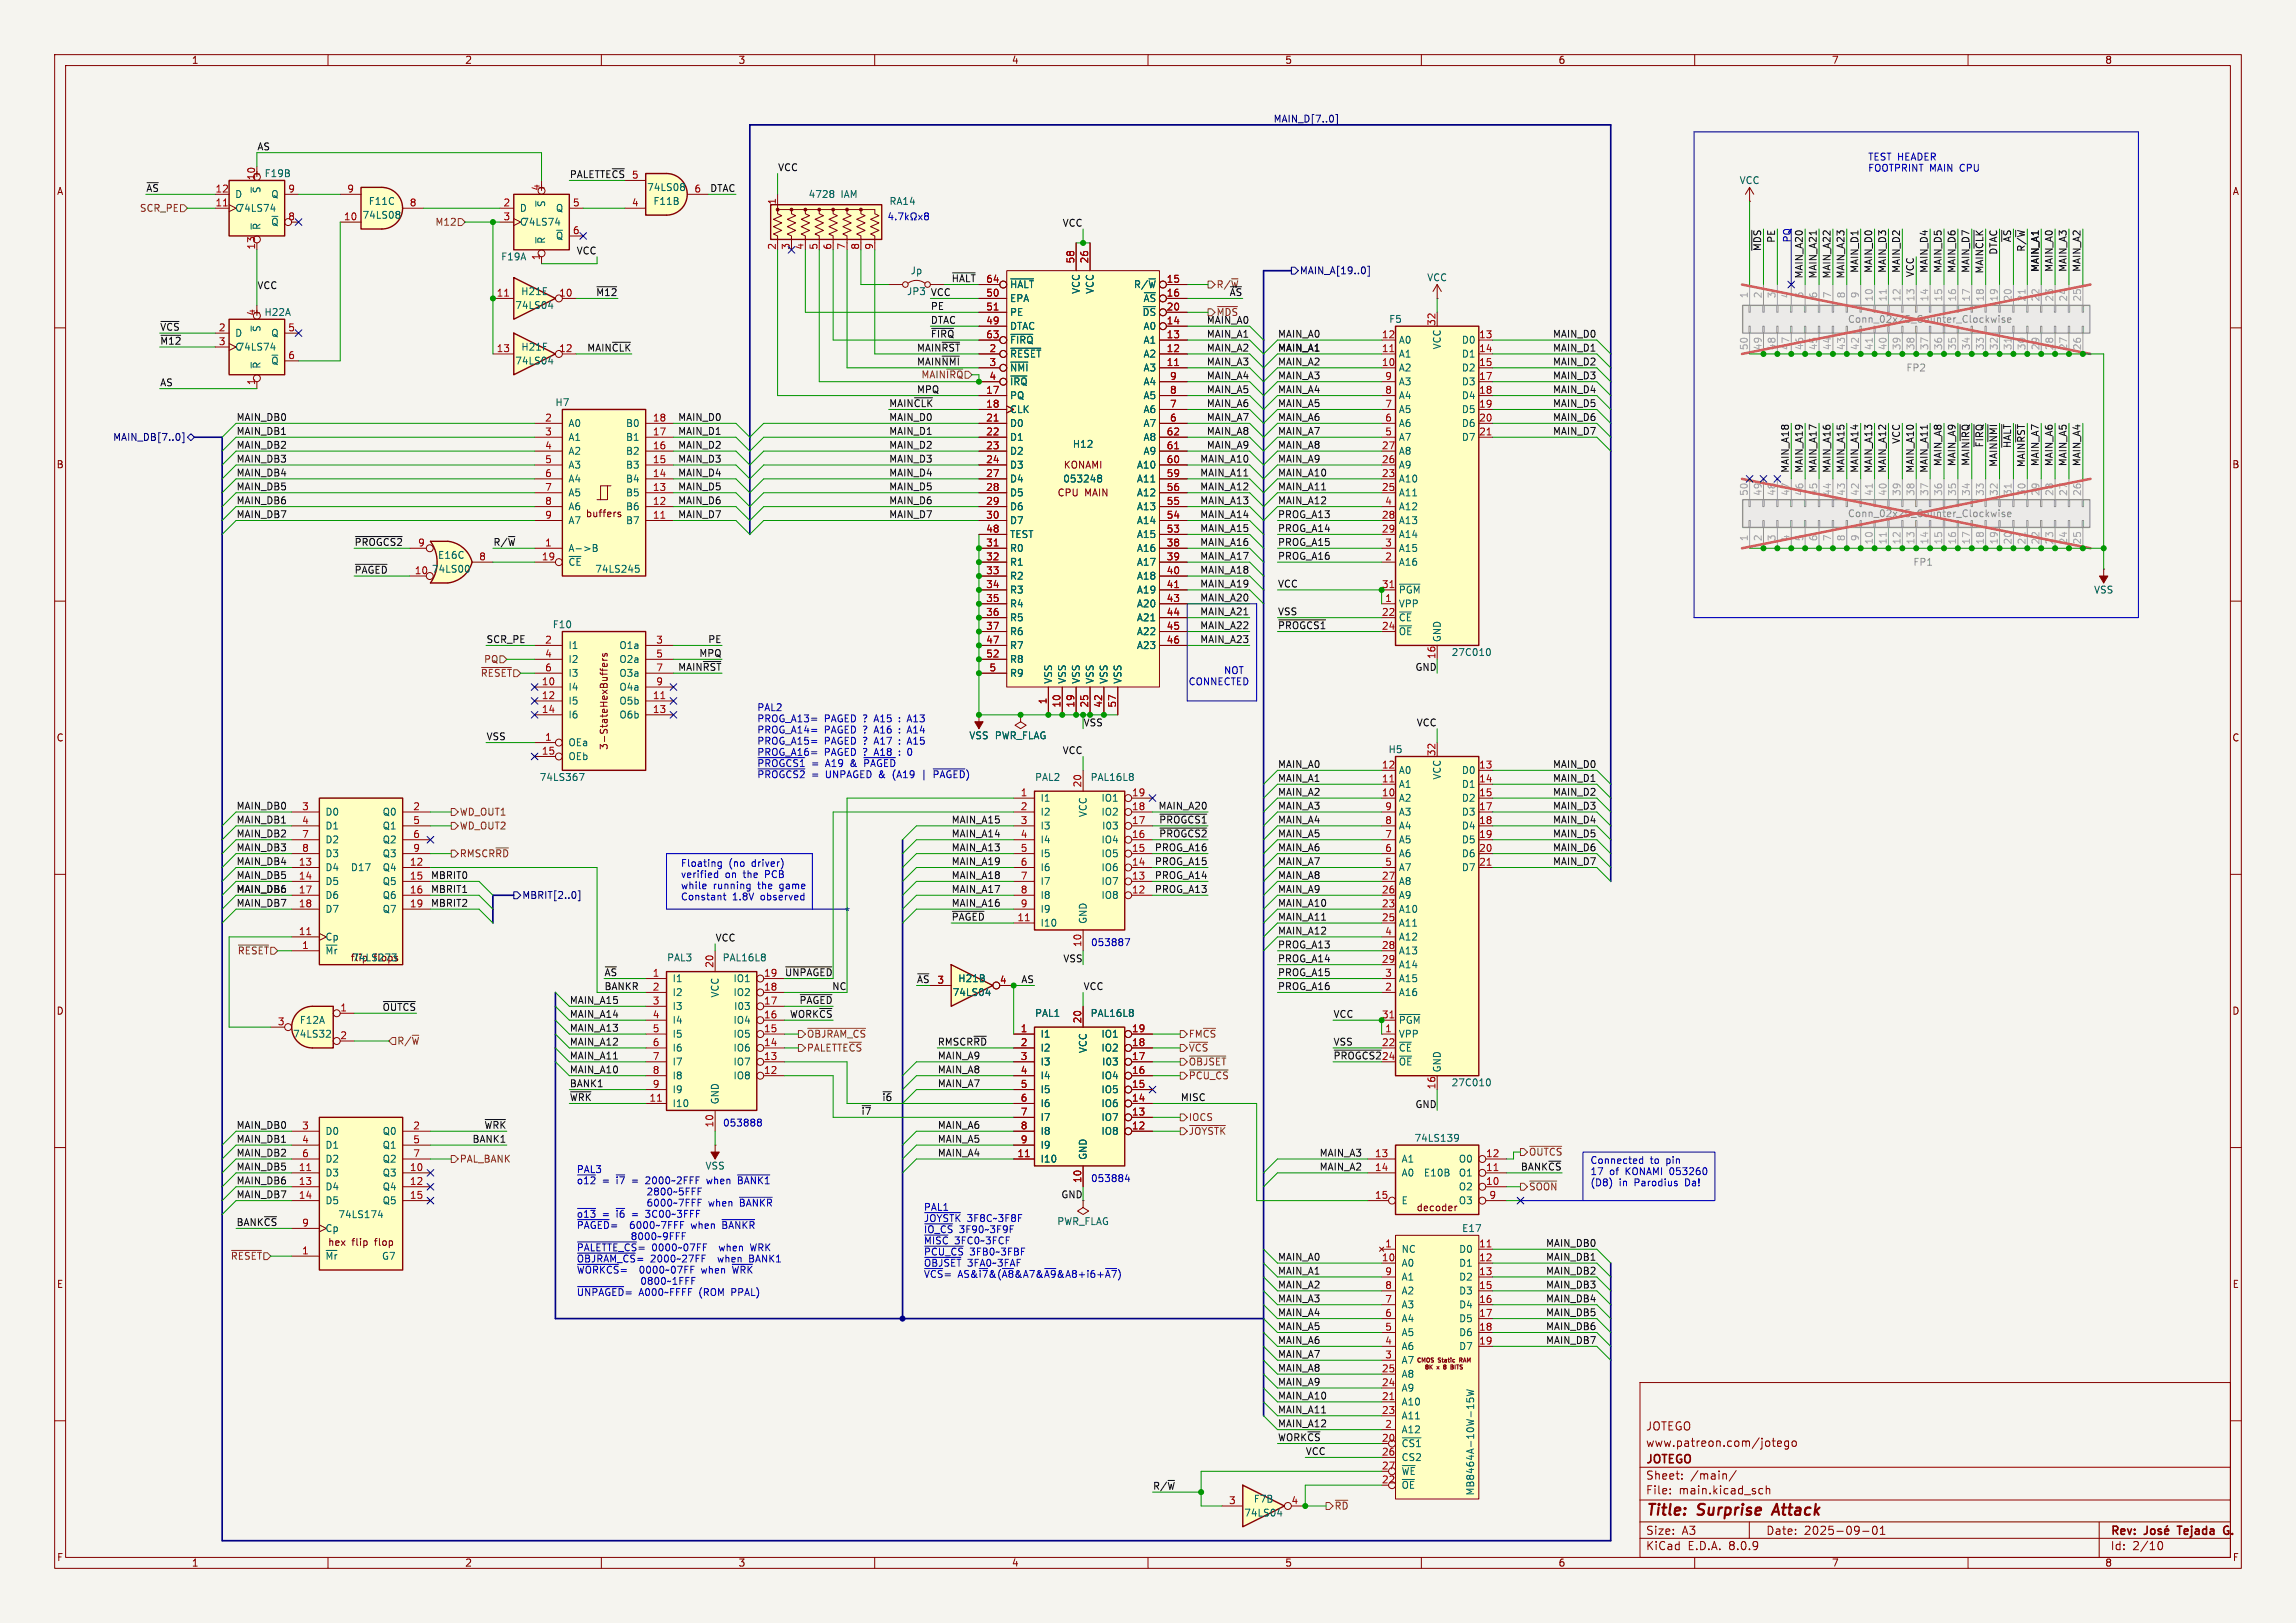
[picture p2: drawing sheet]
<svg xmlns="http://www.w3.org/2000/svg" width="420mm" height="297mm" viewBox="0 0 420 297" stroke-linecap="round" stroke-linejoin="round" font-family="sans-serif">
<defs><g id="words">
<g font-size="2.8" fill="#840000">
<text x="301" y="277.9">Title:</text>
<text x="310.6" y="277.9">Surprise</text>
<text x="325.3" y="277.9">Attack</text>
</g>
<g font-size="2.1" fill="#840000">
<text x="301" y="262">JOTEGO</text>
<text x="301" y="268.2">JOTEGO</text>
<text x="301" y="265">www.patreon.com/jotego</text>
<text x="301" y="273.7">File:</text>
<text x="301" y="271">Sheet:</text>
<text x="307.1" y="273.7">main.kicad_sch</text>
<text x="309.2" y="271">/main/</text>
<text x="301" y="281.1">Size:</text>
<text x="307.6" y="281.1">A3</text>
<text x="323" y="281.1">Date:</text>
<text x="330" y="281.1">2025-09-01</text>
<text x="386" y="281.3">Rev:</text>
<text x="399.1" y="281.3">Tejada</text>
<text x="408.1" y="281.3">G.</text>
<text x="301" y="283.9">KiCad</text>
<text x="308.7" y="283.9">E.D.A.</text>
<text x="316.3" y="283.9">8.0.9</text>
<text x="386" y="283.9">Id:</text>
<text x="390.1" y="283.9">2/10</text>
</g>
<g font-size="1.8" fill="#840000">
<text x="35" y="11.9">1</text>
<text x="85" y="11.9">2</text>
<text x="135" y="11.9">3</text>
<text x="185" y="11.9">4</text>
<text x="235" y="11.9">5</text>
<text x="285" y="11.9">6</text>
<text x="335" y="11.9">7</text>
<text x="385" y="11.9">8</text>
<text x="10.3" y="35.9">A</text>
<text x="408.3" y="35.9">A</text>
<text x="10.3" y="85.9">B</text>
<text x="194.5" y="86">KONAMI</text>
<text x="408.2" y="85.9">B</text>
<text x="107.1" y="94.9">buffers</text>
<text x="193.4" y="91">CPU</text>
<text x="198.4" y="91">MAIN</text>
<text x="10.3" y="135.9">C</text>
<text x="111.4" y="137.3" transform="rotate(-90 111.4 137.3)">3-StateHexBuffers</text>
<text x="408.2" y="135.9">C</text>
<text x="10.3" y="185.9">D</text>
<text x="408.2" y="185.9">D</text>
<text x="259" y="221.9">decoder</text>
<text x="64.4" y="228.2">flip</text>
<text x="68.7" y="228.2">flop</text>
<text x="10.3" y="235.9">E</text>
<text x="408.3" y="235.9">E</text>
<text x="10.3" y="285.9">F</text>
<text x="35" y="286.9">1</text>
<text x="85" y="286.9">2</text>
<text x="135" y="286.9">3</text>
<text x="185" y="286.9">4</text>
<text x="235" y="286.9">5</text>
<text x="285" y="286.9">6</text>
<text x="335" y="286.9">7</text>
<text x="385" y="286.9">8</text>
<text x="408.3" y="285.9">F</text>
</g>
<g font-size="1.8" fill="#000084">
<text x="232.9" y="22.5">MAIN_D[7..0]</text>
<text x="237.7" y="50.4">MAIN_A[19..0]</text>
<text x="20.6" y="80.9">MAIN_DB[7..0]</text>
<text x="95.4" y="164.7">MBRIT[2..0]</text>
</g>
<g font-size="1.8" fill="#0f0f0f">
<text x="47" y="27.6">AS</text>
<text x="26.7" y="35.2">~{AS}</text>
<text x="104.1" y="32.7">PALETTE~{CS}</text>
<text x="129.8" y="35.2">DTAC</text>
<text x="142.2" y="31.4">VCC</text>
<text x="194.3" y="41.6">VCC</text>
<text x="105.4" y="46.6">VCC</text>
<text x="322.2" y="46" transform="rotate(-90 322.2 46)">~{MDS}</text>
<text x="324.8" y="44.5" transform="rotate(-90 324.8 44.5)">PE</text>
<text x="365.4" y="46.7" transform="rotate(-90 365.4 46.7)">DTAC</text>
<text x="368" y="44.4" transform="rotate(-90 368 44.4)">~{AS}</text>
<text x="370.5" y="46.2" transform="rotate(-90 370.5 46.2)">R/~{W}</text>
<text x="47" y="53">VCC</text>
<text x="174" y="51.7">~{HALT}64</text>
<text x="329.9" y="51.1" transform="rotate(-90 329.9 51.1)">MAIN_A20</text>
<text x="332.4" y="51.1" transform="rotate(-90 332.4 51.1)">MAIN_A21</text>
<text x="334.9" y="51.1" transform="rotate(-90 334.9 51.1)">MAIN_A22</text>
<text x="337.5" y="51.1" transform="rotate(-90 337.5 51.1)">MAIN_A23</text>
<text x="340" y="50" transform="rotate(-90 340 50)">MAIN_D1</text>
<text x="342.6" y="50" transform="rotate(-90 342.6 50)">MAIN_D0</text>
<text x="345.1" y="50" transform="rotate(-90 345.1 50)">MAIN_D3</text>
<text x="347.6" y="50" transform="rotate(-90 347.6 50)">MAIN_D2</text>
<text x="350.2" y="50.8" transform="rotate(-90 350.2 50.8)">VCC</text>
<text x="352.7" y="50" transform="rotate(-90 352.7 50)">MAIN_D4</text>
<text x="355.3" y="50" transform="rotate(-90 355.3 50)">MAIN_D5</text>
<text x="357.8" y="50" transform="rotate(-90 357.8 50)">MAIN_D6</text>
<text x="360.3" y="50" transform="rotate(-90 360.3 50)">MAIN_D7</text>
<text x="362.9" y="50.2" transform="rotate(-90 362.9 50.2)">MAIN~{CLK}</text>
<text x="373" y="49.9" transform="rotate(-90 373 49.9)">MAIN_A1</text>
<text x="375.6" y="49.9" transform="rotate(-90 375.6 49.9)">MAIN_A0</text>
<text x="378.1" y="49.9" transform="rotate(-90 378.1 49.9)">MAIN_A3</text>
<text x="380.7" y="49.9" transform="rotate(-90 380.7 49.9)">MAIN_A2</text>
<text x="109" y="54.3">~{M12}</text>
<text x="170.2" y="56.8">PE</text>
<text x="170.2" y="59.3">DTAC</text>
<text x="170.2" y="54.3">VCC</text>
<text x="220.7" y="59.3">MAIN_A0</text>
<text x="222.4" y="58">~{MDS}</text>
<text x="224.8" y="54.3">~{AS}</text>
<text x="29.2" y="60.6">~{VCS}</text>
<text x="29.2" y="63.2">~{M12}</text>
<text x="107.3" y="64.4">MAIN~{CLK}</text>
<text x="167.6" y="64.4">MAIN~{RST}</text>
<text x="170.2" y="61.9">~{FIRQ}</text>
<text x="220.7" y="64.4">MAIN_A2</text>
<text x="220.7" y="61.9">MAIN_A1</text>
<text x="233.7" y="64.4">MAIN_A1</text>
<text x="233.7" y="61.9">MAIN_A0</text>
<text x="284" y="64.4">MAIN_D1</text>
<text x="284" y="61.9">MAIN_D0</text>
<text x="29.2" y="70.8">AS</text>
<text x="167.6" y="67">MAIN~{NMI}</text>
<text x="220.7" y="69.5">MAIN_A4</text>
<text x="220.7" y="67">MAIN_A3</text>
<text x="233.7" y="67">MAIN_A2</text>
<text x="233.7" y="69.5">MAIN_A3</text>
<text x="284" y="67">MAIN_D2</text>
<text x="284" y="69.5">MAIN_D3</text>
<text x="43.2" y="77.1">MAIN_DB0</text>
<text x="124" y="77.1">MAIN_D0</text>
<text x="162.6" y="74.6">MAIN~{CLK}</text>
<text x="162.6" y="77.1">MAIN_D0</text>
<text x="167.6" y="72">MPQ</text>
<text x="220.7" y="77.1">MAIN_A7</text>
<text x="220.7" y="72">MAIN_A5</text>
<text x="220.7" y="74.6">MAIN_A6</text>
<text x="233.7" y="77.1">MAIN_A6</text>
<text x="233.7" y="74.6">MAIN_A5</text>
<text x="233.7" y="72">MAIN_A4</text>
<text x="284" y="72">MAIN_D4</text>
<text x="284" y="77.1">MAIN_D6</text>
<text x="284" y="74.6">MAIN_D5</text>
<text x="43.2" y="79.7">MAIN_DB1</text>
<text x="43.2" y="82.2">MAIN_DB2</text>
<text x="124" y="82.2">MAIN_D2</text>
<text x="124" y="79.7">MAIN_D1</text>
<text x="162.6" y="79.7">MAIN_D1</text>
<text x="162.6" y="82.2">MAIN_D2</text>
<text x="220.7" y="82.2">MAIN_A9</text>
<text x="220.7" y="79.7">MAIN_A8</text>
<text x="233.7" y="82.2">MAIN_A8</text>
<text x="233.7" y="79.7">MAIN_A7</text>
<text x="284" y="79.7">MAIN_D7</text>
<text x="347.6" y="81.3" transform="rotate(-90 347.6 81.3)">VCC</text>
<text x="362.9" y="82" transform="rotate(-90 362.9 82)">~{FIRQ}</text>
<text x="368" y="82.1" transform="rotate(-90 368 82.1)">~{HALT}</text>
<text x="43.2" y="89.8">MAIN_DB5</text>
<text x="43.2" y="84.7">MAIN_DB3</text>
<text x="43.2" y="87.3">MAIN_DB4</text>
<text x="124" y="89.8">MAIN_D5</text>
<text x="124" y="87.3">MAIN_D4</text>
<text x="124" y="84.7">MAIN_D3</text>
<text x="162.6" y="87.3">MAIN_D4</text>
<text x="162.6" y="89.8">MAIN_D5</text>
<text x="162.6" y="84.7">MAIN_D3</text>
<text x="219.4" y="84.7">MAIN_A10</text>
<text x="219.4" y="87.3">MAIN_A11</text>
<text x="219.4" y="89.8">MAIN_A12</text>
<text x="233.7" y="89.8">MAIN_A11</text>
<text x="233.7" y="87.3">MAIN_A10</text>
<text x="233.7" y="84.7">MAIN_A9</text>
<text x="327.3" y="86.6" transform="rotate(-90 327.3 86.6)">MAIN_A18</text>
<text x="329.9" y="86.6" transform="rotate(-90 329.9 86.6)">MAIN_A19</text>
<text x="332.4" y="86.6" transform="rotate(-90 332.4 86.6)">MAIN_A17</text>
<text x="334.9" y="86.6" transform="rotate(-90 334.9 86.6)">MAIN_A16</text>
<text x="337.5" y="86.6" transform="rotate(-90 337.5 86.6)">MAIN_A15</text>
<text x="340" y="86.6" transform="rotate(-90 340 86.6)">MAIN_A14</text>
<text x="342.6" y="86.6" transform="rotate(-90 342.6 86.6)">MAIN_A13</text>
<text x="345.1" y="86.6" transform="rotate(-90 345.1 86.6)">MAIN_A12</text>
<text x="350.2" y="86.6" transform="rotate(-90 350.2 86.6)">MAIN_A10</text>
<text x="352.7" y="86.6" transform="rotate(-90 352.7 86.6)">MAIN_A11</text>
<text x="355.3" y="85.4" transform="rotate(-90 355.3 85.4)">MAIN_A8</text>
<text x="357.8" y="85.4" transform="rotate(-90 357.8 85.4)">MAIN_A9</text>
<text x="360.3" y="85.4" transform="rotate(-90 360.3 85.4)">MAIN~{IRQ}</text>
<text x="365.4" y="85.5" transform="rotate(-90 365.4 85.5)">MAIN~{NMI}</text>
<text x="370.5" y="85.6" transform="rotate(-90 370.5 85.6)">MAIN~{RST}</text>
<text x="373" y="85.4" transform="rotate(-90 373 85.4)">MAIN_A7</text>
<text x="375.6" y="85.4" transform="rotate(-90 375.6 85.4)">MAIN_A6</text>
<text x="378.1" y="85.4" transform="rotate(-90 378.1 85.4)">MAIN_A5</text>
<text x="380.7" y="85.4" transform="rotate(-90 380.7 85.4)">MAIN_A4</text>
<text x="43.2" y="92.4">MAIN_DB6</text>
<text x="43.2" y="94.9">MAIN_DB7</text>
<text x="124" y="94.9">MAIN_D7</text>
<text x="124" y="92.4">MAIN_D6</text>
<text x="162.6" y="94.9">MAIN_D7</text>
<text x="162.6" y="92.4">MAIN_D6</text>
<text x="219.4" y="92.4">MAIN_A13</text>
<text x="219.4" y="94.9">MAIN_A14</text>
<text x="233.7" y="94.9">PROG_A13</text>
<text x="233.7" y="92.4">MAIN_A12</text>
<text x="64.8" y="100">~{PROGCS2} 9</text>
<text x="90.2" y="100">R/~{W}</text>
<text x="219.4" y="97.4">MAIN_A15</text>
<text x="219.4" y="100">MAIN_A16</text>
<text x="233.7" y="97.4">PROG_A14</text>
<text x="233.7" y="100">PROG_A15</text>
<text x="64.8" y="105.1">~{PAGED}</text>
<text x="219.4" y="105.1">MAIN_A18</text>
<text x="219.4" y="102.5">MAIN_A17</text>
<text x="219.4" y="107.6">MAIN_A19</text>
<text x="233.7" y="107.6">VCC</text>
<text x="233.7" y="102.5">PROG_A16</text>
<text x="219.4" y="112.7">MAIN_A21</text>
<text x="219.4" y="110.1">MAIN_A20</text>
<text x="233.7" y="112.7">VSS</text>
<text x="88.9" y="117.8">SCR_PE</text>
<text x="129.5" y="117.8">PE</text>
<text x="219.4" y="117.8">MAIN_A23</text>
<text x="219.4" y="115.2">MAIN_A22</text>
<text x="233.7" y="115.2">~{PROGCS1}</text>
<text x="124" y="122.8">MAIN~{RST}</text>
<text x="127.8" y="120.3">MPQ</text>
<text x="258.8" y="122.8">GND</text>
<text x="88.9" y="135.5">VSS</text>
<text x="198.1" y="133">VSS</text>
<text x="259.1" y="133">VCC</text>
<text x="194.3" y="138.1">VCC</text>
<text x="233.7" y="140.6">MAIN_A0</text>
<text x="233.7" y="143.2">MAIN_A1</text>
<text x="284" y="140.6">MAIN_D0</text>
<text x="284" y="143.2">MAIN_D1</text>
<text x="43.2" y="148.2">MAIN_DB0</text>
<text x="211.8" y="148.2">MAIN_A20</text>
<text x="233.7" y="145.7">MAIN_A2</text>
<text x="233.7" y="148.2">MAIN_A3</text>
<text x="284" y="148.2">MAIN_D3</text>
<text x="284" y="145.7">MAIN_D2</text>
<text x="43.2" y="150.8">MAIN_DB1</text>
<text x="43.2" y="153.3">MAIN_DB2</text>
<text x="43.2" y="155.9">MAIN_DB3</text>
<text x="174" y="150.8">MAIN_A15</text>
<text x="174" y="153.3">MAIN_A14</text>
<text x="174" y="155.9">MAIN_A13</text>
<text x="211.2" y="155.9">PROG_A16</text>
<text x="211.9" y="153.3">~{PROGCS2}</text>
<text x="211.9" y="150.8">~{PROGCS1}</text>
<text x="233.7" y="153.3">MAIN_A5</text>
<text x="233.7" y="155.9">MAIN_A6</text>
<text x="233.7" y="150.8">MAIN_A4</text>
<text x="284" y="153.3">MAIN_D5</text>
<text x="284" y="155.9">MAIN_D6</text>
<text x="284" y="150.8">MAIN_D4</text>
<text x="43.2" y="158.4">MAIN_DB4</text>
<text x="43.2" y="160.9">MAIN_DB5</text>
<text x="78.7" y="160.9">MBRIT0</text>
<text x="174" y="158.4">MAIN_A19</text>
<text x="174" y="160.9">MAIN_A18</text>
<text x="211.2" y="158.4">PROG_A15</text>
<text x="211.2" y="160.9">PROG_A14</text>
<text x="233.7" y="158.4">MAIN_A7</text>
<text x="233.7" y="160.9">MAIN_A8</text>
<text x="284" y="158.4">MAIN_D7</text>
<text x="43.2" y="163.5">MAIN_DB6</text>
<text x="43.2" y="166">MAIN_DB7</text>
<text x="78.7" y="166">MBRIT2</text>
<text x="78.7" y="163.5">MBRIT1</text>
<text x="174" y="163.5">MAIN_A17</text>
<text x="174" y="166">MAIN_A16</text>
<text x="211.2" y="163.5">PROG_A13</text>
<text x="233.7" y="163.5">MAIN_A9</text>
<text x="233.7" y="166">MAIN_A10</text>
<text x="130.8" y="172.4">VCC</text>
<text x="174" y="168.6">~{PAGED}</text>
<text x="233.7" y="168.6">MAIN_A11</text>
<text x="233.7" y="173.6">PROG_A13</text>
<text x="233.7" y="171.1">MAIN_A12</text>
<text x="110.5" y="178.7">~{AS}</text>
<text x="143.5" y="178.7">~{UNPAGED}</text>
<text x="186.7" y="180">AS</text>
<text x="194.4" y="176.2">VSS</text>
<text x="233.7" y="178.7">PROG_A15</text>
<text x="233.7" y="176.2">PROG_A14</text>
<text x="69.9" y="185.1">~{OUTCS}</text>
<text x="104.1" y="183.8">MAIN_A15</text>
<text x="110.5" y="181.3">BANKR</text>
<text x="146.1" y="183.8">~{PAGED}</text>
<text x="152.1" y="181.3">NC</text>
<text x="198.1" y="181.3">VCC</text>
<text x="233.7" y="181.3">PROG_A16</text>
<text x="104.1" y="188.9">MAIN_A13</text>
<text x="104.1" y="191.4">MAIN_A12</text>
<text x="104.1" y="186.3">MAIN_A14</text>
<text x="144.4" y="186.3">WORK~{CS}</text>
<text x="171.4" y="191.4">RMSCR~{RD}</text>
<text x="243.8" y="191.4">VSS</text>
<text x="243.8" y="186.3">VCC</text>
<text x="104.1" y="196.5">MAIN_A10</text>
<text x="104.1" y="194">MAIN_A11</text>
<text x="171.4" y="196.5">MAIN_A8</text>
<text x="171.4" y="194">MAIN_A9</text>
<text x="243.8" y="194">~{PROGCS2}</text>
<text x="252.7" y="194.1">24</text>
<text x="104.1" y="199">BANK1</text>
<text x="104.1" y="201.6">~{WRK}</text>
<text x="161.3" y="201.6">~{i6}</text>
<text x="171.4" y="199">MAIN_A7</text>
<text x="215.9" y="201.6">MISC</text>
<text x="258.8" y="202.9">GND</text>
<text x="43.2" y="206.7">MAIN_DB0</text>
<text x="43.2" y="209.2">MAIN_DB1</text>
<text x="86.3" y="209.2">BANK1</text>
<text x="88.5" y="206.7">~{WRK}</text>
<text x="157.5" y="204.1">~{i7}</text>
<text x="171.4" y="209.2">MAIN_A5</text>
<text x="171.4" y="206.7">MAIN_A6</text>
<text x="43.2" y="211.7">MAIN_DB2</text>
<text x="43.2" y="214.3">MAIN_DB5</text>
<text x="171.4" y="211.7">MAIN_A4</text>
<text x="241.3" y="211.7">MAIN_A3</text>
<text x="241.3" y="214.3">MAIN_A2</text>
<text x="278.1" y="214.3">BANK~{CS}</text>
<text x="279.6" y="211.7">~{OUTCS}</text>
<text x="43.2" y="216.8">MAIN_DB6</text>
<text x="43.2" y="219.4">MAIN_DB7</text>
<text x="194" y="219.4">GND</text>
<text x="43.2" y="224.4">BANK~{CS}</text>
<text x="233.7" y="233.3">MAIN_A1</text>
<text x="233.7" y="230.8">MAIN_A0</text>
<text x="282.7" y="230.8">MAIN_DB1</text>
<text x="282.7" y="233.3">MAIN_DB2</text>
<text x="282.7" y="228.3">MAIN_DB0</text>
<text x="233.7" y="238.4">MAIN_A3</text>
<text x="233.7" y="235.9">MAIN_A2</text>
<text x="282.7" y="238.4">MAIN_DB4</text>
<text x="282.7" y="235.9">MAIN_DB3</text>
<text x="233.7" y="241">MAIN_A4</text>
<text x="233.7" y="243.5">MAIN_A5</text>
<text x="282.7" y="243.5">MAIN_DB6</text>
<text x="282.7" y="241">MAIN_DB5</text>
<text x="233.7" y="248.6">MAIN_A7</text>
<text x="233.7" y="246">MAIN_A6</text>
<text x="233.7" y="251.1">MAIN_A8</text>
<text x="282.7" y="246">MAIN_DB7</text>
<text x="233.7" y="256.2">MAIN_A10</text>
<text x="233.7" y="253.7">MAIN_A9</text>
<text x="233.7" y="258.7">MAIN_A11</text>
<text x="233.7" y="261.3">MAIN_A12</text>
<text x="233.7" y="263.8">WORK~{CS}</text>
<text x="238.8" y="266.4">VCC</text>
<text x="210.8" y="272.7">R/~{W}</text>
</g>
<g font-size="1.8" fill="#0000c2">
<text x="341.6" y="29.5">TEST HEADER</text>
<text x="341.6" y="31.5">FOOTPRINT MAIN CPU</text>
<text x="327.7" y="44.5" transform="rotate(-90 327.7 44.5)">PQ</text>
<text x="217.3" y="125.5">CONNECTED</text>
<text x="223.8" y="123.4">NOT</text>
<text x="138.4" y="130.2">PAL2</text>
<text x="138.4" y="132.3">PROG_A13=</text>
<text x="138.4" y="134.3">PROG_A14=</text>
<text x="138.4" y="136.4">PROG_A15=</text>
<text x="150.8" y="132.3">PAGED ?</text>
<text x="150.8" y="134.3">PAGED ?</text>
<text x="150.8" y="136.4">PAGED ?</text>
<text x="160.3" y="132.3">A15</text>
<text x="160.3" y="134.3">A16</text>
<text x="160.3" y="136.4">A17</text>
<text x="166.7" y="132.3">A13</text>
<text x="166.7" y="134.3">A14</text>
<text x="166.7" y="136.4">A15</text>
<text x="138.4" y="138.4">PROG_A16=</text>
<text x="138.4" y="140.4">~{PROGCS1}</text>
<text x="138.4" y="142.5">~{PROGCS2}</text>
<text x="148.4" y="140.4">=</text>
<text x="148.4" y="142.5">=</text>
<text x="150.8" y="138.4">PAGED ?</text>
<text x="151.2" y="140.4">A19</text>
<text x="151.2" y="142.5">UNPAGED &amp;</text>
<text x="155.9" y="140.4">&amp;</text>
<text x="158.6" y="140.4">~{PAGED}</text>
<text x="160.3" y="138.4">A18</text>
<text x="163.8" y="142.5">(A19</text>
<text x="166.7" y="138.4">0</text>
<text x="171.7" y="142.5">~{PAGED})</text>
<text x="124.5" y="158.7">Floating</text>
<text x="124.5" y="160.8">verified</text>
<text x="132.6" y="160.8">on</text>
<text x="133.3" y="158.7">(no</text>
<text x="136.1" y="160.8">the</text>
<text x="137.6" y="158.7">driver)</text>
<text x="140.2" y="160.8">PCB</text>
<text x="124.5" y="162.8">while</text>
<text x="124.5" y="164.9">Constant</text>
<text x="130.5" y="162.8">running</text>
<text x="134" y="164.9">1.8V</text>
<text x="138.8" y="162.8">the</text>
<text x="139.3" y="164.9">observed</text>
<text x="142.9" y="162.8">game</text>
<text x="154.4" y="167.5">*</text>
<text x="199.5" y="173.3">053887</text>
<text x="132.2" y="206.4">053888</text>
<text x="105.4" y="214.7">PAL3</text>
<text x="290.8" y="213.2">Connected</text>
<text x="290.8" y="215.2">17</text>
<text x="294.4" y="215.2">of</text>
<text x="297.5" y="215.2">KONAMI</text>
<text x="301.9" y="213.2">to</text>
<text x="304.9" y="213.2">pin</text>
<text x="305.7" y="215.2">053260</text>
<text x="105.4" y="216.8">~{o12}=</text>
<text x="112.9" y="216.8">~{i7}=</text>
<text x="118.6" y="216.8">2000~2FFF</text>
<text x="120.8" y="218.8">2800~5FFF</text>
<text x="120.8" y="220.9">6000~7FFF</text>
<text x="130" y="216.8">when</text>
<text x="132.2" y="220.9">when</text>
<text x="135.9" y="216.8">~{BANK1}</text>
<text x="138.1" y="220.9">~{BANKR}</text>
<text x="168.9" y="221.7">PAL1</text>
<text x="199.5" y="216.5">053884</text>
<text x="290.8" y="217.3">(D8)</text>
<text x="296.2" y="217.3">in</text>
<text x="299.1" y="217.3">Parodius</text>
<text x="308.6" y="217.3">Da!</text>
<text x="105.4" y="222.9">~{o13}=</text>
<text x="105.4" y="225">~{PAGED}= 6000~7FFF</text>
<text x="111.4" y="227">8000~9FFF</text>
<text x="112.9" y="222.9">~{i6}=</text>
<text x="118.6" y="222.9">3C00~3FFF</text>
<text x="126.8" y="225">when</text>
<text x="132.7" y="225">~{BANKR}</text>
<text x="168.9" y="223.7">~{JOYSTK}</text>
<text x="168.9" y="225.7">~{IO_CS}</text>
<text x="168.9" y="227.8">~{MISC}</text>
<text x="174.6" y="227.8">3FC0~3FCF</text>
<text x="175.5" y="225.7">3F90~3F9F</text>
<text x="176.9" y="223.7">3F8C~3F8F</text>
<text x="105.4" y="229.1">~{PALETTE_CS}=0000~07FF</text>
<text x="105.4" y="231.1">~{OBJRAM_CS}=2000~27FF</text>
<text x="105.4" y="233.2">~{WORKCS}= 0000~07FF</text>
<text x="128.6" y="233.2">when</text>
<text x="131.7" y="231.1">when</text>
<text x="131.9" y="229.1">when</text>
<text x="134.5" y="233.2">~{WRK}</text>
<text x="137.5" y="231.1">BANK1</text>
<text x="137.8" y="229.1">WRK</text>
<text x="168.9" y="229.8">~{PCU_CS}</text>
<text x="168.9" y="231.9">~{OBJSET}</text>
<text x="168.9" y="233.9">~{VCS}=AS&amp;~{i7}&amp;(~{A8}&amp;A7&amp;~{A9}&amp;A8+i6+~{A7})</text>
<text x="177" y="231.9">3FA0~3FAF</text>
<text x="177.4" y="229.8">3FB0~3FBF</text>
<text x="105.4" y="237.2">~{UNPAGED}=A000~FFFF</text>
<text x="119.5" y="235.2">0800~1FFF</text>
<text x="128" y="237.2">(ROM</text>
<text x="134.1" y="237.2">PPAL)</text>
</g>
<g font-size="1.8" fill="#a90000">
<text x="39.3" y="35.3">12</text>
<text x="46.7" y="33.1" transform="rotate(-90 46.7 33.1)">10</text>
<text x="52.6" y="35.3">9</text>
<text x="63.4" y="35.3">9</text>
<text x="98.2" y="35.2">+</text>
<text x="98.8" y="35" transform="rotate(-90 98.8 35)">4</text>
<text x="115.5" y="32.8">5</text>
<text x="126.9" y="35.3">6</text>
<text x="39.3" y="37.8">11</text>
<text x="52.6" y="40.4">8</text>
<text x="62.8" y="40.4">10</text>
<text x="74.9" y="37.8">8</text>
<text x="92" y="37.8">2</text>
<text x="92" y="40.4">3</text>
<text x="104.7" y="37.8">5</text>
<text x="115.5" y="37.8">4</text>
<text x="142" y="37.5" transform="rotate(-90 142 37.5)">1</text>
<text x="46.7" y="45.8" transform="rotate(-90 46.7 45.8)">13</text>
<text x="98.8" y="47.7" transform="rotate(-90 98.8 47.7)">1</text>
<text x="104.7" y="42.9">6</text>
<text x="142" y="45.8" transform="rotate(-90 142 45.8)">2</text>
<text x="144.5" y="45.8" transform="rotate(-90 144.5 45.8)">3</text>
<text x="147.1" y="45.8" transform="rotate(-90 147.1 45.8)">4</text>
<text x="149.6" y="45.8" transform="rotate(-90 149.6 45.8)">5</text>
<text x="152.1" y="45.8" transform="rotate(-90 152.1 45.8)">6</text>
<text x="154.7" y="45.8" transform="rotate(-90 154.7 45.8)">7</text>
<text x="157.2" y="45.8" transform="rotate(-90 157.2 45.8)">8</text>
<text x="159.8" y="45.8" transform="rotate(-90 159.8 45.8)">9</text>
<text x="180.3" y="51.8">64</text>
<text x="196.6" y="48.3" transform="rotate(-90 196.6 48.3)">58</text>
<text x="199.1" y="48.3" transform="rotate(-90 199.1 48.3)">26</text>
<text x="213.3" y="51.8">15</text>
<text x="46.7" y="57.9" transform="rotate(-90 46.7 57.9)">4</text>
<text x="90.8" y="54.4">11</text>
<text x="102.2" y="54.4">10</text>
<text x="180.3" y="59.4">49</text>
<text x="180.3" y="54.4">50</text>
<text x="180.3" y="56.9">51</text>
<text x="213.3" y="59.4">14</text>
<text x="213.3" y="54.4">16</text>
<text x="213.3" y="56.9">20</text>
<text x="262.6" y="59.7" transform="rotate(-90 262.6 59.7)">32</text>
<text x="39.9" y="60.7">2</text>
<text x="39.9" y="63.2">3</text>
<text x="52.6" y="60.7">5</text>
<text x="52.6" y="65.8">6</text>
<text x="90.8" y="64.5">13</text>
<text x="102.2" y="64.5">12</text>
<text x="180.3" y="62">63</text>
<text x="180.9" y="64.5">2</text>
<text x="213.3" y="64.5">12</text>
<text x="213.3" y="62">13</text>
<text x="252.7" y="64.5">11</text>
<text x="252.7" y="62">12</text>
<text x="270.5" y="62">13</text>
<text x="270.5" y="64.5">14</text>
<text x="46.7" y="70.6" transform="rotate(-90 46.7 70.6)">1</text>
<text x="180.9" y="67.1">3</text>
<text x="180.9" y="69.6">4</text>
<text x="213.3" y="67.1">11</text>
<text x="213.9" y="69.6">9</text>
<text x="252.7" y="67.1">10</text>
<text x="253.3" y="69.6">9</text>
<text x="270.5" y="67.1">15</text>
<text x="270.5" y="69.6">17</text>
<text x="99.6" y="77.2">2</text>
<text x="119.3" y="77.2">18</text>
<text x="180.3" y="72.1">17</text>
<text x="180.3" y="74.7">18</text>
<text x="180.3" y="77.2">21</text>
<text x="213.9" y="77.2">6</text>
<text x="213.9" y="74.7">7</text>
<text x="213.9" y="72.1">8</text>
<text x="253.3" y="77.2">6</text>
<text x="253.3" y="74.7">7</text>
<text x="253.3" y="72.1">8</text>
<text x="270.5" y="72.1">18</text>
<text x="270.5" y="74.7">19</text>
<text x="270.5" y="77.2">20</text>
<text x="99.6" y="79.8">3</text>
<text x="99.6" y="82.3">4</text>
<text x="119.3" y="82.3">16</text>
<text x="119.3" y="79.8">17</text>
<text x="180.3" y="79.8">22</text>
<text x="180.3" y="82.3">23</text>
<text x="213.3" y="82.3">61</text>
<text x="213.3" y="79.8">62</text>
<text x="252.7" y="82.3">27</text>
<text x="253.3" y="79.8">5</text>
<text x="270.5" y="79.8">21</text>
<text x="99.6" y="84.8">5</text>
<text x="99.6" y="87.4">6</text>
<text x="99.6" y="89.9">7</text>
<text x="119.3" y="89.9">13</text>
<text x="119.3" y="87.4">14</text>
<text x="119.3" y="84.8">15</text>
<text x="180.3" y="84.8">24</text>
<text x="180.3" y="87.4">27</text>
<text x="180.3" y="89.9">28</text>
<text x="213.3" y="89.9">56</text>
<text x="213.3" y="87.4">59</text>
<text x="213.3" y="84.8">60</text>
<text x="252.7" y="87.4">23</text>
<text x="252.7" y="89.9">25</text>
<text x="252.7" y="84.8">26</text>
<text x="99.6" y="92.5">8</text>
<text x="99.6" y="95">9</text>
<text x="119.3" y="95">11</text>
<text x="119.3" y="92.5">12</text>
<text x="180.3" y="92.5">29</text>
<text x="180.3" y="95">30</text>
<text x="213.3" y="95">54</text>
<text x="213.3" y="92.5">55</text>
<text x="252.7" y="95">28</text>
<text x="253.3" y="92.5">4</text>
<text x="99.6" y="100.1">1</text>
<text x="180.3" y="100.1">31</text>
<text x="180.3" y="97.5">48</text>
<text x="213.3" y="100.1">38</text>
<text x="213.3" y="97.5">53</text>
<text x="252.7" y="97.5">29</text>
<text x="253.3" y="100.1">3</text>
<text x="75.8" y="105.2">10</text>
<text x="87.6" y="102.6">8</text>
<text x="99" y="102.6">19</text>
<text x="180.3" y="102.6">32</text>
<text x="180.3" y="105.2">33</text>
<text x="180.3" y="107.7">34</text>
<text x="213.3" y="102.6">39</text>
<text x="213.3" y="105.2">40</text>
<text x="213.3" y="107.7">41</text>
<text x="252.7" y="107.7">31</text>
<text x="253.3" y="102.6">2</text>
<text x="180.3" y="110.2">35</text>
<text x="180.3" y="112.8">36</text>
<text x="213.3" y="110.2">43</text>
<text x="213.3" y="112.8">44</text>
<text x="252.7" y="112.8">22</text>
<text x="253.3" y="110.2">1</text>
<text x="99.6" y="117.9">2</text>
<text x="119.9" y="117.9">3</text>
<text x="180.3" y="115.3">37</text>
<text x="180.3" y="117.9">47</text>
<text x="213.3" y="115.3">45</text>
<text x="213.3" y="117.9">46</text>
<text x="252.7" y="115.3">24</text>
<text x="99" y="125.5">10</text>
<text x="99.6" y="120.4">4</text>
<text x="99.6" y="122.9">6</text>
<text x="119.9" y="120.4">5</text>
<text x="119.9" y="122.9">7</text>
<text x="119.9" y="125.5">9</text>
<text x="180.3" y="120.4">52</text>
<text x="180.9" y="122.9">5</text>
<text x="262.6" y="120.7" transform="rotate(-90 262.6 120.7)">16</text>
<text x="99" y="128">12</text>
<text x="99" y="130.6">14</text>
<text x="119.3" y="128">11</text>
<text x="119.3" y="130.6">13</text>
<text x="191.5" y="129" transform="rotate(-90 191.5 129)">1</text>
<text x="194.1" y="129.6" transform="rotate(-90 194.1 129.6)">10</text>
<text x="196.6" y="129.6" transform="rotate(-90 196.6 129.6)">19</text>
<text x="199.1" y="129.6" transform="rotate(-90 199.1 129.6)">25</text>
<text x="201.7" y="129.6" transform="rotate(-90 201.7 129.6)">42</text>
<text x="204.2" y="129.6" transform="rotate(-90 204.2 129.6)">57</text>
<text x="99.6" y="135.6">1</text>
<text x="99" y="138.2">15</text>
<text x="252.7" y="143.3">11</text>
<text x="252.7" y="140.7">12</text>
<text x="262.6" y="138.5" transform="rotate(-90 262.6 138.5)">32</text>
<text x="270.5" y="140.7">13</text>
<text x="270.5" y="143.3">14</text>
<text x="55.2" y="148.3">3</text>
<text x="75.5" y="148.3">2</text>
<text x="186.6" y="145.8">1</text>
<text x="186.6" y="148.3">2</text>
<text x="197.9" y="144.2" transform="rotate(-90 197.9 144.2)">20</text>
<text x="207" y="148.3">18</text>
<text x="207" y="145.8">19</text>
<text x="252.7" y="145.8">10</text>
<text x="253.3" y="148.3">9</text>
<text x="270.5" y="145.8">15</text>
<text x="270.5" y="148.3">17</text>
<text x="55.2" y="150.9">4</text>
<text x="55.2" y="153.4">7</text>
<text x="55.2" y="156">8</text>
<text x="75.5" y="150.9">5</text>
<text x="75.5" y="153.4">6</text>
<text x="75.5" y="156">9</text>
<text x="186.6" y="150.9">3</text>
<text x="186.6" y="153.4">4</text>
<text x="186.6" y="156">5</text>
<text x="207" y="156">15</text>
<text x="207" y="153.4">16</text>
<text x="207" y="150.9">17</text>
<text x="253.3" y="156">6</text>
<text x="253.3" y="153.4">7</text>
<text x="253.3" y="150.9">8</text>
<text x="270.5" y="150.9">18</text>
<text x="270.5" y="153.4">19</text>
<text x="270.5" y="156">20</text>
<text x="54.6" y="158.5">13</text>
<text x="54.6" y="161">14</text>
<text x="74.9" y="158.5">12</text>
<text x="74.9" y="161">15</text>
<text x="186.6" y="158.5">6</text>
<text x="186.6" y="161">7</text>
<text x="207" y="161">13</text>
<text x="207" y="158.5">14</text>
<text x="252.7" y="161">27</text>
<text x="253.3" y="158.5">5</text>
<text x="270.5" y="158.5">21</text>
<text x="54.6" y="163.6">17</text>
<text x="54.6" y="166.1">18</text>
<text x="74.9" y="163.6">16</text>
<text x="74.9" y="166.1">19</text>
<text x="186.6" y="163.6">8</text>
<text x="186.6" y="166.1">9</text>
<text x="207" y="163.6">12</text>
<text x="252.7" y="166.1">23</text>
<text x="252.7" y="163.6">26</text>
<text x="54.6" y="171.2">11</text>
<text x="55.2" y="173.7">1</text>
<text x="186" y="168.7">11</text>
<text x="197.9" y="173.4" transform="rotate(-90 197.9 173.4)">10</text>
<text x="252.7" y="168.7">25</text>
<text x="252.7" y="173.7">28</text>
<text x="253.3" y="171.2">4</text>
<text x="119.3" y="178.8">1</text>
<text x="130.6" y="177.2" transform="rotate(-90 130.6 177.2)">20</text>
<text x="139.7" y="178.8">19</text>
<text x="252.7" y="176.3">29</text>
<text x="253.3" y="178.8">3</text>
<text x="62.2" y="185.2">1</text>
<text x="119.3" y="181.4">2</text>
<text x="119.3" y="183.9">3</text>
<text x="139.7" y="183.9">17</text>
<text x="139.7" y="181.4">18</text>
<text x="171.4" y="180.1">3</text>
<text x="182.8" y="180.1">4</text>
<text x="253.3" y="181.4">2</text>
<text x="50.7" y="187.7">3</text>
<text x="62.2" y="190.2">2</text>
<text x="119.3" y="186.4">4</text>
<text x="119.3" y="189">5</text>
<text x="119.3" y="191.5">6</text>
<text x="139.7" y="191.5">14</text>
<text x="139.7" y="189">15</text>
<text x="139.7" y="186.4">16</text>
<text x="186.6" y="189">1</text>
<text x="186.6" y="191.5">2</text>
<text x="197.9" y="187.4" transform="rotate(-90 197.9 187.4)">20</text>
<text x="207" y="191.5">18</text>
<text x="207" y="189">19</text>
<text x="252.7" y="191.5">22</text>
<text x="252.7" y="186.4">31</text>
<text x="253.3" y="189">1</text>
<text x="119.3" y="194.1">7</text>
<text x="119.3" y="196.6">8</text>
<text x="139.7" y="196.6">12</text>
<text x="139.7" y="194.1">13</text>
<text x="186.6" y="194.1">3</text>
<text x="186.6" y="196.6">4</text>
<text x="207" y="196.6">16</text>
<text x="207" y="194.1">17</text>
<text x="118.7" y="201.7">11</text>
<text x="119.3" y="199.1">9</text>
<text x="186.6" y="199.1">5</text>
<text x="186.6" y="201.7">6</text>
<text x="207" y="201.7">14</text>
<text x="207" y="199.1">15</text>
<text x="262.6" y="199.4" transform="rotate(-90 262.6 199.4)">16</text>
<text x="55.2" y="206.8">3</text>
<text x="55.2" y="209.3">4</text>
<text x="75.5" y="206.8">2</text>
<text x="75.5" y="209.3">5</text>
<text x="130.6" y="206.4" transform="rotate(-90 130.6 206.4)">10</text>
<text x="186.6" y="204.2">7</text>
<text x="186.6" y="206.8">8</text>
<text x="186.6" y="209.3">9</text>
<text x="207" y="206.8">12</text>
<text x="207" y="204.2">13</text>
<text x="54.6" y="214.4">11</text>
<text x="55.2" y="211.8">6</text>
<text x="74.9" y="214.4">10</text>
<text x="75.5" y="211.8">7</text>
<text x="186" y="211.8">11</text>
<text x="251.4" y="211.8">13</text>
<text x="251.4" y="214.4">14</text>
<text x="271.7" y="214.4">11</text>
<text x="271.7" y="211.8">12</text>
<text x="54.6" y="216.9">13</text>
<text x="54.6" y="219.5">14</text>
<text x="74.9" y="216.9">12</text>
<text x="74.9" y="219.5">15</text>
<text x="197.9" y="216.6" transform="rotate(-90 197.9 216.6)">10</text>
<text x="251.4" y="219.5">15</text>
<text x="271.7" y="216.9">10</text>
<text x="272.3" y="219.5">9</text>
<text x="55.2" y="224.5">9</text>
<text x="55.2" y="229.6">1</text>
<text x="252.7" y="230.9">10</text>
<text x="253.3" y="228.3">1</text>
<text x="253.3" y="233.4">9</text>
<text x="270.5" y="228.3">11</text>
<text x="270.5" y="230.9">12</text>
<text x="270.5" y="233.4">13</text>
<text x="253.3" y="238.5">7</text>
<text x="253.3" y="236">8</text>
<text x="270.5" y="236">15</text>
<text x="270.5" y="238.5">16</text>
<text x="253.3" y="243.6">5</text>
<text x="253.3" y="241">6</text>
<text x="270.5" y="241">17</text>
<text x="270.5" y="243.6">18</text>
<text x="252.7" y="251.2">25</text>
<text x="253.3" y="248.7">3</text>
<text x="253.3" y="246.1">4</text>
<text x="270.5" y="246.1">19</text>
<text x="252.7" y="256.3">21</text>
<text x="252.7" y="253.7">24</text>
<text x="252.7" y="263.9">20</text>
<text x="252.7" y="258.8">23</text>
<text x="253.3" y="261.4">2</text>
<text x="252.7" y="266.4">26</text>
<text x="252.7" y="269">27</text>
<text x="224.7" y="275.3">3</text>
<text x="236.1" y="275.3">4</text>
<text x="252.7" y="271.5">22</text>
</g>
<g font-size="1.8" fill="#006464">
<text x="46.1" y="32.6">+ F19B</text>
<text x="47.9" y="35.4" transform="rotate(-90 47.9 35.4)">~{S}</text>
<text x="118.3" y="35.2">74LS08</text>
<text x="318.1" y="33.9">VCC</text>
<text x="42.9" y="39">C</text>
<text x="42.9" y="36.4">D</text>
<text x="43.4" y="39">74LS74</text>
<text x="49.5" y="41.5">~{Q}</text>
<text x="49.5" y="36.4">Q</text>
<text x="66.2" y="40.2">74LS08</text>
<text x="67.4" y="37.7">F11C</text>
<text x="95" y="39">D</text>
<text x="95" y="41.5">C</text>
<text x="95.4" y="41.5">74LS74</text>
<text x="99.9" y="38" transform="rotate(-90 99.9 38)">~{S}</text>
<text x="101.6" y="39">Q</text>
<text x="119.4" y="37.7">F11B</text>
<text x="147.8" y="36.4">4728</text>
<text x="153.8" y="36.4">IAM</text>
<text x="162.6" y="37.7">RA14</text>
<text x="47.9" y="42.2" transform="rotate(-90 47.9 42.2)">~{R}</text>
<text x="91.6" y="47.9">F19A</text>
<text x="99.9" y="44.7" transform="rotate(-90 99.9 44.7)">~{R}</text>
<text x="101.6" y="44">~{Q}</text>
<text x="166.5" y="50.4">Jp</text>
<text x="184.7" y="52.9">~{HALT}</text>
<text x="197.7" y="53.9" transform="rotate(-90 197.7 53.9)">VCC</text>
<text x="200.3" y="53.9" transform="rotate(-90 200.3 53.9)">VCC</text>
<text x="207.3" y="52.9">R/~{W}</text>
<text x="261" y="51.7">VCC</text>
<text x="46.1" y="58">+ H22A</text>
<text x="94.2" y="56.7">74LS04</text>
<text x="95.2" y="54.2">H21E</text>
<text x="165.8" y="54.2">JP3</text>
<text x="184.7" y="55.5">EPA</text>
<text x="184.7" y="58">PE</text>
<text x="208.9" y="58">~{DS}</text>
<text x="209.1" y="55.5">~{AS}</text>
<text x="254" y="59.3">F5</text>
<text x="42.9" y="61.8">D</text>
<text x="42.9" y="64.4">C</text>
<text x="43.4" y="64.4">74LS74</text>
<text x="47.9" y="60.8" transform="rotate(-90 47.9 60.8)">~{S}</text>
<text x="49.5" y="61.8">Q</text>
<text x="95.3" y="64.4">H21F</text>
<text x="184.7" y="65.6">~{RESET}</text>
<text x="184.7" y="60.6">DTAC</text>
<text x="184.7" y="63.1">~{FIRQ}</text>
<text x="209.1" y="65.6">A2</text>
<text x="209.1" y="63.1">A1</text>
<text x="209.1" y="60.6">A0</text>
<text x="255.8" y="65.6">A1</text>
<text x="255.8" y="63.1">A0</text>
<text x="263.8" y="64" transform="rotate(-90 263.8 64)">VCC</text>
<text x="267.3" y="63.1">D0</text>
<text x="267.3" y="65.6">D1</text>
<text x="47.9" y="67.6" transform="rotate(-90 47.9 67.6)">~{R}</text>
<text x="49.5" y="66.9">~{Q}</text>
<text x="94.2" y="66.9">74LS04</text>
<text x="184.7" y="68.2">~{NMI}</text>
<text x="184.7" y="70.7">~{IRQ}</text>
<text x="209.1" y="68.2">A3</text>
<text x="209.1" y="70.7">A4</text>
<text x="255.8" y="68.2">A2</text>
<text x="255.8" y="70.7">A3</text>
<text x="267.3" y="68.2">D2</text>
<text x="267.3" y="70.7">D3</text>
<text x="101.5" y="74.5">H7</text>
<text x="184.7" y="73.3">PQ</text>
<text x="184.7" y="75.8">CLK</text>
<text x="209.1" y="75.8">A6</text>
<text x="209.1" y="73.3">A5</text>
<text x="255.8" y="75.8">A5</text>
<text x="255.8" y="73.3">A4</text>
<text x="267.3" y="73.3">D4</text>
<text x="267.3" y="75.8">D5</text>
<text x="103.9" y="78.3">A0</text>
<text x="103.9" y="80.9">A1</text>
<text x="103.9" y="83.4">A2</text>
<text x="114.4" y="83.4">B2</text>
<text x="114.4" y="80.9">B1</text>
<text x="114.4" y="78.3">B0</text>
<text x="184.7" y="78.3">D0</text>
<text x="184.7" y="80.9">D1</text>
<text x="184.7" y="83.4">D2</text>
<text x="196.1" y="82.1">H12</text>
<text x="209.1" y="78.3">A7</text>
<text x="209.1" y="83.4">A9</text>
<text x="209.1" y="80.9">A8</text>
<text x="255.8" y="83.4">A8</text>
<text x="255.8" y="80.9">A7</text>
<text x="255.8" y="78.3">A6</text>
<text x="267.3" y="78.3">D6</text>
<text x="267.3" y="80.9">D7</text>
<text x="103.9" y="86">A3</text>
<text x="103.9" y="88.5">A4</text>
<text x="114.4" y="88.5">B4</text>
<text x="114.4" y="86">B3</text>
<text x="184.7" y="86">D3</text>
<text x="184.7" y="88.5">D4</text>
<text x="194.4" y="88.5">053248</text>
<text x="207.9" y="88.5">A11</text>
<text x="207.9" y="86">A10</text>
<text x="255.8" y="88.5">A10</text>
<text x="255.8" y="86">A9</text>
<text x="103.9" y="91">A5</text>
<text x="103.9" y="93.6">A6</text>
<text x="114.4" y="93.6">B6</text>
<text x="114.4" y="91">B5</text>
<text x="184.7" y="91">D5</text>
<text x="184.7" y="93.6">D6</text>
<text x="207.9" y="93.6">A13</text>
<text x="207.9" y="91">A12</text>
<text x="255.8" y="91">A11</text>
<text x="255.8" y="93.6">A12</text>
<text x="103.9" y="101.2">A-&gt;B</text>
<text x="103.9" y="96.1">A7</text>
<text x="114.4" y="96.1">B7</text>
<text x="184.7" y="96.1">D7</text>
<text x="184.7" y="101.2">R0</text>
<text x="184.7" y="98.7">TEST</text>
<text x="207.9" y="101.2">A16</text>
<text x="207.9" y="98.7">A15</text>
<text x="207.9" y="96.1">A14</text>
<text x="255.8" y="96.1">A13</text>
<text x="255.8" y="98.7">A14</text>
<text x="255.8" y="101.2">A15</text>
<text x="78.9" y="105">74LS00</text>
<text x="80" y="102.5">E16C</text>
<text x="103.9" y="103.7">~{CE}</text>
<text x="108.8" y="105">74LS245</text>
<text x="184.7" y="103.7">R1</text>
<text x="184.7" y="106.3">R2</text>
<text x="207.9" y="103.7">A17</text>
<text x="207.9" y="106.3">A18</text>
<text x="255.8" y="103.7">A16</text>
<text x="184.7" y="108.8">R3</text>
<text x="184.7" y="111.4">R4</text>
<text x="184.7" y="113.9">R5</text>
<text x="207.9" y="108.8">A19</text>
<text x="207.9" y="111.4">A20</text>
<text x="207.9" y="113.9">A21</text>
<text x="255.8" y="111.4">VPP</text>
<text x="255.8" y="113.9">~{CE}</text>
<text x="255.8" y="108.8">~{PGM}</text>
<text x="383" y="108.8">VSS</text>
<text x="101" y="115.2">F10</text>
<text x="103.9" y="119">I1</text>
<text x="113.2" y="119">O1a</text>
<text x="184.7" y="116.4">R6</text>
<text x="184.7" y="119">R7</text>
<text x="207.9" y="116.4">A22</text>
<text x="207.9" y="119">A23</text>
<text x="255.8" y="116.4">~{OE}</text>
<text x="263.8" y="117.6" transform="rotate(-90 263.8 117.6)">GND</text>
<text x="103.9" y="121.5">I2</text>
<text x="103.9" y="124.1">I3</text>
<text x="113.2" y="121.5">O2a</text>
<text x="113.2" y="124.1">O3a</text>
<text x="184.7" y="124.1">R9</text>
<text x="184.7" y="121.5">R8</text>
<text x="192.6" y="125.2" transform="rotate(-90 192.6 125.2)">VSS</text>
<text x="195.2" y="125.2" transform="rotate(-90 195.2 125.2)">VSS</text>
<text x="197.7" y="125.2" transform="rotate(-90 197.7 125.2)">VSS</text>
<text x="200.3" y="125.2" transform="rotate(-90 200.3 125.2)">VSS</text>
<text x="202.8" y="125.2" transform="rotate(-90 202.8 125.2)">VSS</text>
<text x="205.3" y="125.2" transform="rotate(-90 205.3 125.2)">VSS</text>
<text x="265.4" y="120.2">27C010</text>
<text x="103.9" y="126.6">I4</text>
<text x="103.9" y="129.1">I5</text>
<text x="103.9" y="131.7">I6</text>
<text x="113.2" y="129.1">O5b</text>
<text x="113.2" y="131.7">O6b</text>
<text x="113.2" y="126.6">O4a</text>
<text x="103.9" y="136.8">OEa</text>
<text x="177.2" y="135.5">VSS PWR_FLAG</text>
<text x="98.6" y="143.1">74LS367</text>
<text x="103.9" y="139.3">OEb</text>
<text x="189.2" y="143.1">PAL2</text>
<text x="199.4" y="143.1">PAL16L8</text>
<text x="253.9" y="138">H5</text>
<text x="255.8" y="141.8">A0</text>
<text x="263.8" y="142.8" transform="rotate(-90 263.8 142.8)">VCC</text>
<text x="267.3" y="141.8">D0</text>
<text x="59.4" y="149.5">D0</text>
<text x="69.9" y="149.5">Q0</text>
<text x="190.2" y="146.9">I1</text>
<text x="190.2" y="149.5">I2</text>
<text x="199" y="149.6" transform="rotate(-90 199 149.6)">VCC</text>
<text x="201.4" y="149.5">IO2</text>
<text x="201.4" y="146.9">IO1</text>
<text x="255.8" y="146.9">A2</text>
<text x="255.8" y="144.4">A1</text>
<text x="255.8" y="149.5">A3</text>
<text x="267.3" y="144.4">D1</text>
<text x="267.3" y="146.9">D2</text>
<text x="267.3" y="149.5">D3</text>
<text x="59.4" y="152">D1</text>
<text x="59.4" y="154.5">D2</text>
<text x="69.9" y="152">Q1</text>
<text x="69.9" y="154.5">Q2</text>
<text x="190.2" y="152">I3</text>
<text x="190.2" y="154.5">I4</text>
<text x="201.4" y="154.5">IO4</text>
<text x="201.5" y="152">I03</text>
<text x="255.8" y="154.5">A5</text>
<text x="255.8" y="152">A4</text>
<text x="267.3" y="152">D4</text>
<text x="267.3" y="154.5">D5</text>
<text x="59.4" y="159.6">D4</text>
<text x="59.4" y="157.1">D3</text>
<text x="64.1" y="159.6">D17</text>
<text x="69.9" y="159.6">Q4</text>
<text x="69.9" y="157.1">Q3</text>
<text x="190.2" y="157.1">I5</text>
<text x="190.2" y="159.6">I6</text>
<text x="201.4" y="159.6">IO6</text>
<text x="201.4" y="157.1">IO5</text>
<text x="255.8" y="159.6">A7</text>
<text x="255.8" y="157.1">A6</text>
<text x="267.3" y="157.1">D6</text>
<text x="267.3" y="159.6">D7</text>
<text x="59.4" y="162.2">D5</text>
<text x="59.4" y="164.7">D6</text>
<text x="59.4" y="167.2">D7</text>
<text x="69.9" y="162.2">Q5</text>
<text x="69.9" y="164.7">Q6</text>
<text x="69.9" y="167.2">Q7</text>
<text x="190.2" y="162.2">I7</text>
<text x="190.2" y="164.7">I8</text>
<text x="190.2" y="167.2">I9</text>
<text x="201.4" y="164.7">IO8</text>
<text x="201.4" y="162.2">IO7</text>
<text x="255.8" y="167.2">A10</text>
<text x="255.8" y="164.7">A9</text>
<text x="255.8" y="162.2">A8</text>
<text x="59.4" y="172.3">Cp</text>
<text x="190.2" y="169.8">I10</text>
<text x="199" y="169.2" transform="rotate(-90 199 169.2)">GND</text>
<text x="255.8" y="169.8">A11</text>
<text x="255.8" y="172.3">A12</text>
<text x="59.4" y="174.9">~{Mr}</text>
<text x="64.1" y="176.1">flip</text>
<text x="64.3" y="176.1">74LS273</text>
<text x="68.4" y="176.1">flops</text>
<text x="121.9" y="176.1">PAL3</text>
<text x="122.9" y="179.9">I1</text>
<text x="132.1" y="176.1">PAL16L8</text>
<text x="134.1" y="179.9">IO1</text>
<text x="175.2" y="179.9">H21B</text>
<text x="255.8" y="174.9">A13</text>
<text x="255.8" y="177.4">A14</text>
<text x="255.8" y="179.9">A15</text>
<text x="122.9" y="182.5">I2</text>
<text x="122.9" y="185">I3</text>
<text x="131.7" y="182.6" transform="rotate(-90 131.7 182.6)">VCC</text>
<text x="134.1" y="182.5">IO2</text>
<text x="134.2" y="185">I03</text>
<text x="174.2" y="182.5">74LS04</text>
<text x="255.8" y="182.5">A16</text>
<text x="53.5" y="190.1">74LS32</text>
<text x="54.8" y="187.6">F12A</text>
<text x="122.9" y="187.6">I4</text>
<text x="122.9" y="190.1">I5</text>
<text x="134.1" y="190.1">IO5</text>
<text x="134.1" y="187.6">IO4</text>
<text x="189.2" y="186.3">PAL1</text>
<text x="190.2" y="190.1">I1</text>
<text x="199.4" y="186.3">PAL16L8</text>
<text x="201.4" y="190.1">IO1</text>
<text x="255.8" y="190.1">VPP</text>
<text x="255.8" y="187.6">~{PGM}</text>
<text x="122.9" y="192.6">I6</text>
<text x="122.9" y="195.2">I7</text>
<text x="122.9" y="197.7">I8</text>
<text x="134.1" y="197.7">IO8</text>
<text x="134.1" y="195.2">IO7</text>
<text x="134.1" y="192.6">IO6</text>
<text x="190.2" y="192.6">I2</text>
<text x="190.2" y="195.2">I3</text>
<text x="190.2" y="197.7">I4</text>
<text x="199" y="192.8" transform="rotate(-90 199 192.8)">VCC</text>
<text x="201.4" y="197.7">IO4</text>
<text x="201.4" y="192.6">IO2</text>
<text x="201.5" y="195.2">I03</text>
<text x="255.8" y="192.6">~{CE}</text>
<text x="255.8" y="195.2">~{OE}</text>
<text x="263.8" y="196.3" transform="rotate(-90 263.8 196.3)">GND</text>
<text x="122.9" y="202.8">I10</text>
<text x="122.9" y="200.3">I9</text>
<text x="131.7" y="202.2" transform="rotate(-90 131.7 202.2)">GND</text>
<text x="190.2" y="200.3">I5</text>
<text x="190.2" y="202.8">I6</text>
<text x="201.4" y="202.8">IO6</text>
<text x="201.4" y="200.3">IO5</text>
<text x="265.4" y="199">27C010</text>
<text x="59.4" y="207.9">D0</text>
<text x="69.9" y="207.9">Q0</text>
<text x="190.2" y="205.3">I7</text>
<text x="190.2" y="207.9">I8</text>
<text x="201.4" y="207.9">IO8</text>
<text x="201.4" y="205.3">IO7</text>
<text x="258.6" y="209.1">74LS139</text>
<text x="59.4" y="215.5">D3</text>
<text x="59.4" y="210.4">D1</text>
<text x="59.4" y="213">D2</text>
<text x="69.9" y="215.5">Q3</text>
<text x="69.9" y="210.4">Q1</text>
<text x="69.9" y="213">Q2</text>
<text x="129" y="214.2">VSS</text>
<text x="190.2" y="213">I10</text>
<text x="190.2" y="210.4">I9</text>
<text x="199" y="212.3" transform="rotate(-90 199 212.3)">GND</text>
<text x="256.3" y="213">A1</text>
<text x="256.3" y="215.5">A0</text>
<text x="260.4" y="215.5">E10B</text>
<text x="266.8" y="215.5">O1</text>
<text x="266.8" y="213">O0</text>
<text x="59.4" y="218">D4</text>
<text x="59.4" y="220.6">D5</text>
<text x="69.9" y="218">Q4</text>
<text x="69.9" y="220.6">Q5</text>
<text x="256.3" y="220.6">E</text>
<text x="266.8" y="218">O2</text>
<text x="266.8" y="220.6">O3</text>
<text x="59.4" y="225.7">Cp</text>
<text x="61.8" y="223.1">74LS174</text>
<text x="193.3" y="224.4">PWR_FLAG</text>
<text x="267.4" y="225.7">E17</text>
<text x="59.4" y="230.7">~{Mr}</text>
<text x="59.9" y="228.2">hex</text>
<text x="69.8" y="230.7">G7</text>
<text x="256.3" y="229.5">NC</text>
<text x="256.3" y="232">A0</text>
<text x="266.8" y="229.5">D0</text>
<text x="266.8" y="232">D1</text>
<text x="256.3" y="239.6">A3</text>
<text x="256.3" y="237.1">A2</text>
<text x="256.3" y="234.5">A1</text>
<text x="266.8" y="234.5">D2</text>
<text x="266.8" y="237.1">D3</text>
<text x="266.8" y="239.6">D4</text>
<text x="256.3" y="244.7">A5</text>
<text x="256.3" y="242.2">A4</text>
<text x="266.8" y="242.2">D5</text>
<text x="266.8" y="244.7">D6</text>
<text x="256.3" y="249.8">A7</text>
<text x="256.3" y="247.2">A6</text>
<text x="266.8" y="247.2">D7</text>
<text x="256.3" y="257.4">A10</text>
<text x="256.3" y="254.9">A9</text>
<text x="256.3" y="252.3">A8</text>
<text x="256.3" y="262.5">A12</text>
<text x="256.3" y="259.9">A11</text>
<text x="256.3" y="265">~{CS1}</text>
<text x="256.3" y="267.6">CS2</text>
<text x="229.3" y="275.2">F7B</text>
<text x="256.3" y="272.6">~{OE}</text>
<text x="256.3" y="270.1">~{WE}</text>
<text x="269.8" y="273.8" transform="rotate(-90 269.8 273.8)">MB8464A-10W-15W</text>
<text x="227.5" y="277.7">74LS04</text>
</g>
<g font-size="1.8" fill="#725600">
<text x="25.5" y="39">SCR_PE</text>
<text x="79.6" y="41.5">M12</text>
<text x="222.4" y="52.9">R/~{W}</text>
<text x="168.5" y="69.4">MAIN~{IRQ}</text>
<text x="87.8" y="124.1">~{RESET}</text>
<text x="88.4" y="121.5">PQ</text>
<text x="84" y="149.5">WD_OUT1</text>
<text x="84" y="152">WD_OUT2</text>
<text x="84" y="157.1">RMSCR~{RD}</text>
<text x="43.4" y="174.9">~{RESET}</text>
<text x="72.6" y="191.4">R/~{W}</text>
<text x="147.5" y="190.1">~{OBJRAM_CS}</text>
<text x="217.4" y="190.1">FM~{CS}</text>
<text x="147.5" y="192.6">PALETTE~{CS}</text>
<text x="217.4" y="192.6">~{VCS}</text>
<text x="217.4" y="195.2">~{OBJSET}</text>
<text x="217.4" y="197.7">~{PCU_CS}</text>
<text x="217.4" y="207.9">~{JOYSTK}</text>
<text x="217.4" y="205.3">IOCS</text>
<text x="84" y="213">PAL_BANK</text>
<text x="279.6" y="218">~{SOON}</text>
<text x="42.1" y="230.7">~{RESET}</text>
<text x="244" y="276.5">~{RD}</text>
</g>
<g font-size="1.8" fill="#a5a4a2">
<text x="319.8" y="54.7" transform="rotate(-90 319.8 54.7)">1</text>
<text x="322.3" y="54.7" transform="rotate(-90 322.3 54.7)">2</text>
<text x="324.9" y="54.7" transform="rotate(-90 324.9 54.7)">3</text>
<text x="327.4" y="54.7" transform="rotate(-90 327.4 54.7)">4</text>
<text x="329.9" y="54.7" transform="rotate(-90 329.9 54.7)">5</text>
<text x="332.5" y="54.7" transform="rotate(-90 332.5 54.7)">6</text>
<text x="335" y="54.7" transform="rotate(-90 335 54.7)">7</text>
<text x="337.6" y="54.7" transform="rotate(-90 337.6 54.7)">8</text>
<text x="340.1" y="54.7" transform="rotate(-90 340.1 54.7)">9</text>
<text x="342.6" y="55.3" transform="rotate(-90 342.6 55.3)">10</text>
<text x="345.2" y="55.3" transform="rotate(-90 345.2 55.3)">11</text>
<text x="347.7" y="55.3" transform="rotate(-90 347.7 55.3)">12</text>
<text x="350.3" y="55.3" transform="rotate(-90 350.3 55.3)">13</text>
<text x="352.8" y="55.3" transform="rotate(-90 352.8 55.3)">14</text>
<text x="355.3" y="55.3" transform="rotate(-90 355.3 55.3)">15</text>
<text x="357.9" y="55.3" transform="rotate(-90 357.9 55.3)">16</text>
<text x="360.4" y="55.3" transform="rotate(-90 360.4 55.3)">17</text>
<text x="363" y="55.3" transform="rotate(-90 363 55.3)">18</text>
<text x="365.5" y="55.3" transform="rotate(-90 365.5 55.3)">19</text>
<text x="368" y="55.3" transform="rotate(-90 368 55.3)">20</text>
<text x="370.6" y="55.3" transform="rotate(-90 370.6 55.3)">21</text>
<text x="373.1" y="55.3" transform="rotate(-90 373.1 55.3)">22</text>
<text x="375.7" y="55.3" transform="rotate(-90 375.7 55.3)">23</text>
<text x="378.2" y="55.3" transform="rotate(-90 378.2 55.3)">24</text>
<text x="380.7" y="55.3" transform="rotate(-90 380.7 55.3)">25</text>
<text x="319.8" y="64.2" transform="rotate(-90 319.8 64.2)">50</text>
<text x="322.3" y="64.2" transform="rotate(-90 322.3 64.2)">49</text>
<text x="324.9" y="64.2" transform="rotate(-90 324.9 64.2)">48</text>
<text x="327.4" y="64.2" transform="rotate(-90 327.4 64.2)">47</text>
<text x="329.9" y="64.2" transform="rotate(-90 329.9 64.2)">46</text>
<text x="332.5" y="64.2" transform="rotate(-90 332.5 64.2)">45</text>
<text x="335" y="64.2" transform="rotate(-90 335 64.2)">44</text>
<text x="337.6" y="64.2" transform="rotate(-90 337.6 64.2)">43</text>
<text x="340.1" y="64.2" transform="rotate(-90 340.1 64.2)">42</text>
<text x="342.6" y="64.2" transform="rotate(-90 342.6 64.2)">41</text>
<text x="345.2" y="64.2" transform="rotate(-90 345.2 64.2)">40</text>
<text x="347.7" y="64.2" transform="rotate(-90 347.7 64.2)">39</text>
<text x="350.3" y="64.2" transform="rotate(-90 350.3 64.2)">38</text>
<text x="352.8" y="64.2" transform="rotate(-90 352.8 64.2)">37</text>
<text x="355.3" y="64.2" transform="rotate(-90 355.3 64.2)">36</text>
<text x="357.9" y="64.2" transform="rotate(-90 357.9 64.2)">35</text>
<text x="360.4" y="64.2" transform="rotate(-90 360.4 64.2)">34</text>
<text x="363" y="64.2" transform="rotate(-90 363 64.2)">33</text>
<text x="365.5" y="64.2" transform="rotate(-90 365.5 64.2)">32</text>
<text x="368" y="64.2" transform="rotate(-90 368 64.2)">31</text>
<text x="370.6" y="64.2" transform="rotate(-90 370.6 64.2)">30</text>
<text x="373.1" y="64.2" transform="rotate(-90 373.1 64.2)">29</text>
<text x="375.7" y="64.2" transform="rotate(-90 375.7 64.2)">28</text>
<text x="378.2" y="64.2" transform="rotate(-90 378.2 64.2)">27</text>
<text x="380.7" y="64.2" transform="rotate(-90 380.7 64.2)">26</text>
<text x="319.8" y="90.8" transform="rotate(-90 319.8 90.8)">50</text>
<text x="322.3" y="90.8" transform="rotate(-90 322.3 90.8)">49</text>
<text x="324.9" y="90.8" transform="rotate(-90 324.9 90.8)">48</text>
<text x="327.4" y="90.8" transform="rotate(-90 327.4 90.8)">47</text>
<text x="329.9" y="90.8" transform="rotate(-90 329.9 90.8)">46</text>
<text x="332.5" y="90.8" transform="rotate(-90 332.5 90.8)">45</text>
<text x="335" y="90.8" transform="rotate(-90 335 90.8)">44</text>
<text x="337.6" y="90.8" transform="rotate(-90 337.6 90.8)">43</text>
<text x="340.1" y="90.8" transform="rotate(-90 340.1 90.8)">42</text>
<text x="342.6" y="90.8" transform="rotate(-90 342.6 90.8)">41</text>
<text x="345.2" y="90.8" transform="rotate(-90 345.2 90.8)">40</text>
<text x="347.7" y="90.8" transform="rotate(-90 347.7 90.8)">39</text>
<text x="350.3" y="90.8" transform="rotate(-90 350.3 90.8)">38</text>
<text x="352.8" y="90.8" transform="rotate(-90 352.8 90.8)">37</text>
<text x="355.3" y="90.8" transform="rotate(-90 355.3 90.8)">36</text>
<text x="357.9" y="90.8" transform="rotate(-90 357.9 90.8)">35</text>
<text x="360.4" y="90.8" transform="rotate(-90 360.4 90.8)">34</text>
<text x="363" y="90.8" transform="rotate(-90 363 90.8)">33</text>
<text x="365.5" y="90.8" transform="rotate(-90 365.5 90.8)">32</text>
<text x="368" y="90.8" transform="rotate(-90 368 90.8)">31</text>
<text x="370.6" y="90.8" transform="rotate(-90 370.6 90.8)">30</text>
<text x="373.1" y="90.8" transform="rotate(-90 373.1 90.8)">29</text>
<text x="375.7" y="90.8" transform="rotate(-90 375.7 90.8)">28</text>
<text x="378.2" y="90.8" transform="rotate(-90 378.2 90.8)">27</text>
<text x="380.7" y="90.8" transform="rotate(-90 380.7 90.8)">26</text>
<text x="319.8" y="99.1" transform="rotate(-90 319.8 99.1)">1</text>
<text x="322.3" y="99.1" transform="rotate(-90 322.3 99.1)">2</text>
<text x="324.9" y="99.1" transform="rotate(-90 324.9 99.1)">3</text>
<text x="327.4" y="99.1" transform="rotate(-90 327.4 99.1)">4</text>
<text x="329.9" y="99.1" transform="rotate(-90 329.9 99.1)">5</text>
<text x="332.5" y="99.1" transform="rotate(-90 332.5 99.1)">6</text>
<text x="335" y="99.1" transform="rotate(-90 335 99.1)">7</text>
<text x="337.6" y="99.1" transform="rotate(-90 337.6 99.1)">8</text>
<text x="340.1" y="99.1" transform="rotate(-90 340.1 99.1)">9</text>
<text x="342.6" y="99.7" transform="rotate(-90 342.6 99.7)">10</text>
<text x="345.2" y="99.7" transform="rotate(-90 345.2 99.7)">11</text>
<text x="347.7" y="99.7" transform="rotate(-90 347.7 99.7)">12</text>
<text x="350.3" y="99.7" transform="rotate(-90 350.3 99.7)">13</text>
<text x="352.8" y="99.7" transform="rotate(-90 352.8 99.7)">14</text>
<text x="355.3" y="99.7" transform="rotate(-90 355.3 99.7)">15</text>
<text x="357.9" y="99.7" transform="rotate(-90 357.9 99.7)">16</text>
<text x="360.4" y="99.7" transform="rotate(-90 360.4 99.7)">17</text>
<text x="363" y="99.7" transform="rotate(-90 363 99.7)">18</text>
<text x="365.5" y="99.7" transform="rotate(-90 365.5 99.7)">19</text>
<text x="368" y="99.7" transform="rotate(-90 368 99.7)">20</text>
<text x="370.6" y="99.7" transform="rotate(-90 370.6 99.7)">21</text>
<text x="373.1" y="99.7" transform="rotate(-90 373.1 99.7)">22</text>
<text x="375.7" y="99.7" transform="rotate(-90 375.7 99.7)">23</text>
<text x="378.2" y="99.7" transform="rotate(-90 378.2 99.7)">24</text>
<text x="380.7" y="99.7" transform="rotate(-90 380.7 99.7)">25</text>
</g>
<g font-size="1.8" fill="#939391">
<text x="337.9" y="59.3">Conn_02x25_Counter_Clockwise</text>
<text x="348.6" y="68.2">FP2</text>
<text x="337.9" y="94.8">Conn_02x25_Counter_Clockwise</text>
<text x="349.9" y="103.7">FP1</text>
</g>
<text font-size="1.8" fill="#009600" x="167.6" y="180">~{AS}</text>
<g font-size="1.1" fill="#840000">
<text x="259.1" y="249.4">CMOS Static</text>
<text x="260.6" y="250.7">8K</text>
<text x="262.8" y="250.7">x</text>
<text x="264.1" y="250.7">8</text>
<text x="265.6" y="250.7">BITS</text>
<text x="267" y="249.4">RAM</text>
</g>
</g></defs>
<path d="M0 0h420v297h-420z" fill="#f5f4ef" stroke="#f5f4ef" stroke-width=".18"/>
<g fill="none" stroke="#840000" stroke-width=".18">
<path d="M10 10h400v277h-400zM12 12h396v273h-396zM60 10v2M110 10v2M160 10v2M210 10v2M260 10v2M310 10v2M360 10v2M10 60h2M408 60h2M10 110h2"/>
<path d="M408 110h2M10 160h2M408 160h2M10 210h2M408 210h2M300 253h108v32h-108zM10 260h2M300 278.5h108M300 274.5h108M300 268.5h108M305.5 273.2v.2M305.5 272.5v.1"/>
<path d="M307.7 270.5v.2M307.7 269.8v.1M315.6 269.7l.2 .2v.8M317.6 269.1l-1.3 1.9M320 278.5v3M322 272.4l.4 .1M322.4 273.3l-.4 .1M323.1 272.5l.2-.1 .4 .1v.9M323.1 271.9v1.5M324.2 263.7h.5M324.6 264.7h.1M325.2 264.2l.7-.2-.1-.2-.4-.1-.2 .2v.7h.6"/>
<path d="M327.2 263.8l-.5-.1-.3 .3v.4l.2 .2h.6M327.2 263.7v1.2l-.3 .3-.4-.1M327.9 263.8l.2-.1 .4 .1 .1 .6-.2 .2-.3 .1-.2-.2zM342.7 279.4l.2-.1a.8 .8 0 0 1 .5 .7 .8 .8 0 0 1-.5 .8l-.2-.2-.2-.4zM343.9 279.7l.5-.4v1.5M384 278.5v6.5M408 260h2M60 285v2M110 285v2M160 285v2M210 285v2M260 285v2"/>
<path d="M300 281.5h108M310 285v2M340.7 280.2h1.2M343.9 280.8h.9M360 285v2M394.7 282.7l.2-.5 .2-.1a.8 .8 0 0 1 .5 .7 .8 .8 0 0 1-.5 .8l-.2-.2-.2-.4"/>
</g>
<path d="M392.8 279.3v1.1a.48 .48 0 0 1-.6 .4M393.5 279.9l.4-.1 .3 .3v.4l-.3 .3-.4-.1-.1-.2v-.4zM395.3 279.9l-.3-.1-.2 .2v.2l.5 .2v.3h-.5M396.5 279.2l-.2 .2M398.3 279.3h.8M407.5 279.3a.75 .75 0 0 0-.7 .7 .75 .75 0 0 0 .6 .8l.2-.1M396 280.3l.7-.2-.1-.2-.4-.1-.2 .2v.7h.6M407.4 280.1h.3" fill="none" stroke="#840000" stroke-width=".3"/>
<path d="M325 275.2l-.9 2" fill="none" stroke="#840000" stroke-width=".4"/>
<path d="M141 37.5h20.3v6.3h-20.3z" fill="#ffffc2"/>
<path d="M141 37.5h20.3v6.3h-20.3z" fill="none" stroke="#840000" stroke-width=".25"/>
<g fill="#840000" stroke="#840000" stroke-width=".18">
<path d="M178.3 132.1h1.5l-.7 1.3z"/>
<path d="M130 210.8h1.6l-.8 1.3z"/>
<circle cx="142.2" cy="38.4" r=".25"/>
<circle cx="144.8" cy="38.4" r=".25"/>
<circle cx="147.3" cy="38.4" r=".25"/>
<circle cx="149.9" cy="38.4" r=".25"/>
<circle cx="152.4" cy="38.4" r=".25"/>
<circle cx="154.9" cy="38.4" r=".25"/>
<circle cx="157.5" cy="38.4" r=".25"/>
</g>
<path d="M142.2 35.6v2.5M144.8 38.4v.7l.7 .4-1.5 .6 1.5 .7-1.5 .7 1.5 .7-1.5 .6 .8 .4v1.3M147.3 38.4v.7l.8 .4-1.5 .6 1.5 .7-1.5 .7 1.5 .7-1.5 .6 .7 .4v1.3M149.9 38.4v.7l.7 .4-1.5 .6 1.5 .7-1.5 .7 1.5 .7-1.5 .6 .8 .4v1.3M152.4 38.4v.7l.8 .4-1.6 .6 1.6 .7-1.6 .7 1.6 .7-1.6 .6 .8 .4v1.3M154.9 38.4v.7l.8 .4-1.5 .6 1.5 .7-1.5 .7 1.5 .7-1.5 .6 .7 .4v1.3M157.5 38.4v.7l.7 .4-1.5 .6 1.5 .7-1.5 .7 1.5 .7-1.5 .6 .8 .4v1.3M142.2 44.5v-1.3l-.7-.4 1.5-.6-1.5-.7 1.5-.7-1.5-.7 1.5-.6-.8-.4v-.7h17.8v.7l.8 .4-1.5 .6 1.5 .7-1.5 .7 1.5 .7-1.5 .6 .7 .4v1.3M179.1 130.8h.1M179.1 130.8v2.6M130.8 209.6h.1M130.8 209.6v2.5" fill="none" stroke="#840000" stroke-width=".18"/>
<path d="M152.3 34.9l.2 .2-.2 .3 .2 .3v.2l-.2 .2" fill="none" stroke="#006464" stroke-width=".18"/>
<path d="M318.8 55.9h63.5v5.1h-63.5z" fill="#ebeae8"/>
<g fill="none" stroke="#9c9b98" stroke-width=".18">
<path d="M319.9 55.9h.3v1.3h-.3zM319.9 59.7h.3v1.3h-.3zM320 52.1v3.8M322.5 55.9h.2v1.3h-.2zM322.5 59.7h.2v1.3h-.2zM322.6 52.1v3.8M325 55.9h.2v1.3h-.2zM325 59.7h.2v1.3h-.2zM325.1 52.1v3.8M327.5 55.9h.3v1.3h-.3zM327.5 59.7h.3v1.3h-.3zM327.7 52.1v3.8"/>
<path d="M330.1 55.9h.2v1.3h-.2zM330.1 59.7h.2v1.3h-.2zM330.2 52.1v3.8M332.6 55.9h.3v1.3h-.3zM332.6 59.7h.3v1.3h-.3zM332.7 52.1v3.8M335.2 55.9h.2v1.3h-.2zM335.2 59.7h.2v1.3h-.2zM335.3 52.1v3.8M337.7 55.9h.2v1.3h-.2zM337.7 59.7h.2v1.3h-.2zM337.8 52.1v3.8"/>
<path d="M340.2 55.9h.3v1.3h-.3zM340.2 59.7h.3v1.3h-.3zM340.4 52.1v3.8M342.8 55.9h.2v1.3h-.2zM342.8 59.7h.2v1.3h-.2zM342.9 52.1v3.8M345.3 55.9h.3v1.3h-.3zM345.3 59.7h.3v1.3h-.3zM345.4 52.1v3.8M347.9 55.9h.2v1.3h-.2zM347.9 59.7h.2v1.3h-.2zM348 52.1v3.8"/>
<path d="M350.4 55.9h.2v1.3h-.2zM350.4 59.7h.2v1.3h-.2zM350.5 52.1v3.8M352.9 55.9h.3v1.3h-.3zM352.9 59.7h.3v1.3h-.3zM353.1 52.1v3.8M355.5 55.9h.2v1.3h-.2zM355.5 59.7h.2v1.3h-.2zM355.6 52.1v3.8M358 55.9h.3v1.3h-.3zM358 59.7h.3v1.3h-.3zM358.1 52.1v3.8"/>
<path d="M360.6 55.9h.2v1.3h-.2zM360.6 59.7h.2v1.3h-.2zM360.7 52.1v3.8M363.1 55.9h.2v1.3h-.2zM363.1 59.7h.2v1.3h-.2zM363.2 52.1v3.8M365.6 55.9h.3v1.3h-.3zM365.6 59.7h.3v1.3h-.3zM365.8 52.1v3.8M368.2 55.9h.2v1.3h-.2zM368.2 59.7h.2v1.3h-.2zM368.3 52.1v3.8"/>
<path d="M370.7 55.9h.3v1.3h-.3zM370.7 59.7h.3v1.3h-.3zM370.8 52.1v3.8M373.3 55.9h.2v1.3h-.2zM373.3 59.7h.2v1.3h-.2zM373.4 52.1v3.8M375.8 55.9h.2v1.3h-.2zM375.8 59.7h.2v1.3h-.2zM375.9 52.1v3.8M378.3 55.9h.3v1.3h-.3zM378.3 59.7h.3v1.3h-.3zM378.5 52.1v3.8"/>
<path d="M380.9 55.9h.2v1.3h-.2zM380.9 59.7h.2v1.3h-.2zM381 52.1v3.8M320 61v3.8M322.6 61v3.8M325.1 61v3.8M327.7 61v3.8M330.2 61v3.8M332.7 61v3.8M335.3 61v3.8M337.8 61v3.8M340.4 61v3.8"/>
<path d="M342.9 61v3.8M345.4 61v3.8M348 61v3.8M350.5 61v3.8M353.1 61v3.8M355.6 61v3.8M358.1 61v3.8M360.7 61v3.8M363.2 61v3.8M365.8 61v3.8M368.3 61v3.8M370.8 61v3.8"/>
<path d="M373.4 61v3.8M375.9 61v3.8M378.5 61v3.8M381 61v3.8"/>
</g>
<path d="M318.8 55.9h63.5v5.1h-63.5z" fill="none" stroke="#9c9b98" stroke-width=".25"/>
<path d="M345 53v.7M370.4 53v.7M342.5 61.9v.7M367.9 61.9v.7" fill="none" stroke="#a5a4a2" stroke-width=".18"/>
<path d="M365.2 58.2l-.3 .8-.2-.6M365.7 57.7v.2M365.7 58.2v.8M366.7 58.2h-.3l-.2 .1 .1 .2 .4 .1v.3h-.5M367.2 58.6l.6-.1v-.3h-.4l-.2 .1 .1 .6h.5" fill="none" stroke="#939391" stroke-width=".18"/>
<path d="M318.6 52.1l63.8 12.7M382.4 52.1l-63.8 12.7" fill="none" stroke="#e75356" stroke-width=".46"/>
<path d="M54.5 185.3a3.8 3.8 0 0 1 2.6-1.1v7.6a3.8 3.8 0 0 1-3.5-2.4 3.8 3.8 0 0 1 .9-4.1z" fill="#ffffc2" stroke="#ffffc2" stroke-width=".18"/>
<path d="M57.1 184.2h3.9v7.6h-3.9z" fill="#ffffc2"/>
<path d="M54.5 185.3a3.8 3.8 0 0 1 2.6-1.1h3.9v7.6h-3.9a3.8 3.8 0 0 1-3.5-2.4 3.8 3.8 0 0 1 .9-4.1z" fill="none" stroke="#840000" stroke-width=".25"/>
<g fill="none" stroke="#840000" stroke-width=".18">
<path d="M49.5 188h2.6M62.2 185.4h2.6M62.2 190.5h2.6"/>
<circle cx="52.7" cy="188" r=".63"/>
<circle cx="61.6" cy="185.4" r=".63"/>
<circle cx="61.6" cy="190.5" r=".63"/>
</g>
<path d="M59.9 188.5l.4 .1 .1 .3-.7 .9h.7" fill="none" stroke="#006464" stroke-width=".18"/>
<path d="M318.8 91.4h63.5v5.1h-63.5z" fill="#ebeae8"/>
<g fill="none" stroke="#9c9b98" stroke-width=".18">
<path d="M319.9 95.3h.3v1.2h-.3zM319.9 91.4h.3v1.3h-.3zM320 87.6v3.8M320 96.5v3.8M322.5 95.3h.2v1.2h-.2zM322.5 91.4h.2v1.3h-.2zM322.6 87.6v3.8M322.6 96.5v3.8M325 95.3h.2v1.2h-.2zM325 91.4h.2v1.3h-.2zM325.1 87.6v3.8M325.1 96.5v3.8"/>
<path d="M327.5 95.3h.3v1.2h-.3zM327.5 91.4h.3v1.3h-.3zM327.7 87.6v3.8M327.7 96.5v3.8M330.1 95.3h.2v1.2h-.2zM330.1 91.4h.2v1.3h-.2zM330.2 87.6v3.8M330.2 96.5v3.8M332.6 95.3h.3v1.2h-.3zM332.6 91.4h.3v1.3h-.3zM332.7 87.6v3.8M332.7 96.5v3.8"/>
<path d="M335.2 95.3h.2v1.2h-.2zM335.2 91.4h.2v1.3h-.2zM335.3 87.6v3.8M335.3 96.5v3.8M337.7 95.3h.2v1.2h-.2zM337.7 91.4h.2v1.3h-.2zM337.8 87.6v3.8M337.8 96.5v3.8M340.2 95.3h.3v1.2h-.3zM340.2 91.4h.3v1.3h-.3zM340.4 87.6v3.8M340.4 96.5v3.8"/>
<path d="M342.8 95.3h.2v1.2h-.2zM342.8 91.4h.2v1.3h-.2zM342.9 87.6v3.8M342.9 96.5v3.8M345.3 95.3h.3v1.2h-.3zM345.3 91.4h.3v1.3h-.3zM345.4 87.6v3.8M345.4 96.5v3.8M347.9 95.3h.2v1.2h-.2zM347.9 91.4h.2v1.3h-.2zM348 87.6v3.8M348 96.5v3.8"/>
<path d="M350.4 95.3h.2v1.2h-.2zM350.4 91.4h.2v1.3h-.2zM350.5 87.6v3.8M350.5 96.5v3.8M352.9 95.3h.3v1.2h-.3zM352.9 91.4h.3v1.3h-.3zM353.1 87.6v3.8M353.1 96.5v3.8M355.5 95.3h.2v1.2h-.2zM355.5 91.4h.2v1.3h-.2zM355.6 87.6v3.8M355.6 96.5v3.8"/>
<path d="M358 95.3h.3v1.2h-.3zM358 91.4h.3v1.3h-.3zM358.1 87.6v3.8M358.1 96.5v3.8M360.6 95.3h.2v1.2h-.2zM360.6 91.4h.2v1.3h-.2zM360.7 87.6v3.8M360.7 96.5v3.8M363.1 95.3h.2v1.2h-.2zM363.1 91.4h.2v1.3h-.2zM363.2 87.6v3.8M363.2 96.5v3.8"/>
<path d="M365.6 95.3h.3v1.2h-.3zM365.6 91.4h.3v1.3h-.3zM365.8 87.6v3.8M365.8 96.5v3.8M368.2 95.3h.2v1.2h-.2zM368.2 91.4h.2v1.3h-.2zM368.3 87.6v3.8M368.3 96.5v3.8M370.7 95.3h.3v1.2h-.3zM370.7 91.4h.3v1.3h-.3zM370.8 87.6v3.8M370.8 96.5v3.8"/>
<path d="M373.3 95.3h.2v1.2h-.2zM373.3 91.4h.2v1.3h-.2zM373.4 87.6v3.8M373.4 96.5v3.8M375.8 95.3h.2v1.2h-.2zM375.8 91.4h.2v1.3h-.2zM375.9 87.6v3.8M375.9 96.5v3.8M378.3 95.3h.3v1.2h-.3zM378.3 91.4h.3v1.3h-.3zM378.5 87.6v3.8M378.5 96.5v3.8"/>
<path d="M380.9 95.3h.2v1.2h-.2zM380.9 91.4h.2v1.3h-.2zM381 87.6v3.8M381 96.5v3.8"/>
</g>
<path d="M318.8 91.4h63.5v5.1h-63.5z" fill="none" stroke="#9c9b98" stroke-width=".25"/>
<path d="M342.5 88.6v.7M345 97.5v.7M367.9 88.6v.7M370.4 97.5v.7" fill="none" stroke="#a5a4a2" stroke-width=".18"/>
<path d="M365.2 93.7l-.3 .9-.2-.6M365.7 93.3v.1M365.7 93.7v.9M366.7 93.8l-.3-.1-.2 .2 .1 .2 .4 .1v.3h-.5M367.2 94.1l.6-.1v-.2l-.4-.1-.2 .2 .1 .6h.5" fill="none" stroke="#939391" stroke-width=".18"/>
<path d="M318.6 87.6l63.8 12.7M382.4 87.6l-63.8 12.7" fill="none" stroke="#e75356" stroke-width=".46"/>
<path d="M384.8 104.1h.1M384.8 104.1v2.6" fill="none" stroke="#840000" stroke-width=".18"/>
<path d="M384 105.4h1.6l-.8 1.3z" fill="#840000" stroke="#840000" stroke-width=".18"/>
<path d="M58.4 204.5h15.3v27.9h-15.3z" fill="#ffffc2"/>
<path d="M58.4 204.5h15.3v27.9h-15.3z" fill="none" stroke="#840000" stroke-width=".25"/>
<g fill="none" stroke="#840000" stroke-width=".18">
<path d="M320 36.8h.1M320 34.3l.8 1.3M320 34.3v2.5M320 34.3l-.7 1.3M53.3 214.6h5.1M53.3 217.2h5.1M53.3 219.7h5.1M53.3 207h5.1M53.3 209.6h5.1M53.3 212.1h5.1M73.7 214.6h5M73.7 217.2h5"/>
<path d="M73.7 219.7h5M73.7 207h5M73.7 209.6h5M73.7 212.1h5M53.3 229.9h5.1M53.3 224.8h5.1M58.4 224.2l1.3 .6-1.3 .6"/>
</g>
<path d="M56.1 214.2h.7" fill="none" stroke="#a90000" stroke-width=".18"/>
<path d="M69.5 221.5l-.3 .9h.8M69.8 222v.8" fill="none" stroke="#006464" stroke-width=".18"/>
<path d="M81.3 101.5l5.1 1.4a5.2 5.2 0 0 1-4.5 3.8z" fill="#ffffc2" stroke="#ffffc2" stroke-width=".18"/>
<path d="M78.7 99.1h3.2M78.7 106.7h3.2" fill="none" stroke="#ffffc2" stroke-width=".18"/>
<path d="M78.7 99.1h3.2v7.6h-3.2a6.7 6.7 0 0 0 0-7.6z" fill="#ffffc2"/>
<path d="M81.9 99.1a5.1 5.1 0 0 1 4.5 3.8l-5 1.3z" fill="#ffffc2" stroke="#ffffc2" stroke-width=".18"/>
<path d="M81.9 99.1h-3.2a6.6 6.6 0 0 1 0 7.6h3.2M81.9 99.1a5.1 5.1 0 0 1 4.5 3.8 5.2 5.2 0 0 1-4.5 3.8" fill="none" stroke="#840000" stroke-width=".25"/>
<g fill="none" stroke="#840000" stroke-width=".18">
<path d="M262.9 54.6h.1M262.9 52.1l-.8 1.2M262.9 52.1v2.5M262.9 52.1l.8 1.2M74.9 105.4h3.1M74.9 100.3h3.1M86.4 102.9h3.8"/>
<circle cx="78.6" cy="105.4" r=".63"/>
<circle cx="78.6" cy="100.3" r=".63"/>
</g>
<path d="M85.5 103.4a.79 .79 0 0 1 0 1.3" fill="none" stroke="#006464" stroke-width=".18"/>
<path d="M121.9 177.8h16.5v25.4h-16.5z" fill="#ffffc2"/>
<path d="M121.9 177.8h16.5v25.4h-16.5z" fill="none" stroke="#840000" stroke-width=".25"/>
<g fill="none" stroke="#840000" stroke-width=".18">
<path d="M162.6 52.1h2.5M166.1 51.8a2.54 2.54 0 0 1 3.1 0M170.2 52.1h2.5M118.1 179.1h3.8M130.8 174v3.8M139.7 179.1h3.8M118.1 196.9h3.8M118.1 194.3h3.8M118.1 191.8h3.8M118.1 189.2h3.8M118.1 186.7h3.8M118.1 184.2h3.8"/>
<path d="M118.1 181.6h3.8M118.1 199.4h3.8M139.7 196.9h3.8M139.7 194.3h3.8M139.7 191.8h3.8M139.7 189.2h3.8M139.7 186.7h3.8M139.7 184.2h3.8M139.7 181.6h3.8M118.1 201.9h3.8M130.8 203.2v3.8"/>
<circle cx="165.6" cy="52.1" r=".51"/>
<circle cx="169.7" cy="52.1" r=".51"/>
<circle cx="139.1" cy="179.1" r=".63"/>
<circle cx="139.1" cy="189.2" r=".63"/>
<circle cx="139.1" cy="181.6" r=".63"/>
<circle cx="139.1" cy="186.7" r=".63"/>
<circle cx="139.1" cy="191.8" r=".63"/>
<circle cx="139.1" cy="194.3" r=".63"/>
<circle cx="139.1" cy="196.8" r=".63"/>
<circle cx="139.1" cy="184.1" r=".63"/>
</g>
<path d="M120.3 201.5h.7" fill="none" stroke="#a90000" stroke-width=".18"/>
<path d="M139.9 174.6l.1 .2-.1 .3M139.9 175.2l.1 .2-.1 .4" fill="none" stroke="#006464" stroke-width=".18"/>
<path d="M102.9 115.6h15.2v25.4h-15.2z" fill="#ffffc2"/>
<path d="M102.9 115.6h15.2v25.4h-15.2z" fill="none" stroke="#840000" stroke-width=".25"/>
<g fill="none" stroke="#840000" stroke-width=".18">
<path d="M97.8 118.1h5.1M110.3 119.6l-.1 .3 .2 .2 .2-.1 .1-.4h.3v.5M118.1 118.1h5.1M97.8 135.9h3.8M97.8 125.7h5.1M97.8 128.3h5.1M97.8 130.8h5.1M97.8 138.4h3.8M97.8 120.7h5.1M97.8 123.2h5.1M110.2 120.5l.3 .3M110.2 120.8h.9"/>
<path d="M111 121.4l.1 .4-.2 .2-.6-.1v-.5h.2l.1 .6M118.1 125.7h5.1M118.1 128.3h5.1M118.1 130.8h5.1M118.1 120.7h5.1M118.1 123.2h5.1"/>
<circle cx="102.2" cy="135.9" r=".63"/>
<circle cx="102.2" cy="138.4" r=".63"/>
</g>
<path d="M120.9 127.9h.7" fill="none" stroke="#a90000" stroke-width=".18"/>
<path d="M106 141.5h.8l-.5 1.3" fill="none" stroke="#006464" stroke-width=".18"/>
<path d="M255.3 138.4h15.2v58.5h-15.2z" fill="#ffffc2"/>
<path d="M255.3 138.4h15.2v58.5h-15.2z" fill="none" stroke="#840000" stroke-width=".25"/>
<g fill="none" stroke="#840000" stroke-width=".18">
<path d="M262.9 135.9v2.5M252.7 146.1h2.6M252.7 143.5h2.6M252.7 141h2.6M252.7 148.6h2.6M252.7 151.1h2.6M252.7 153.7h2.6M252.7 156.2h2.6M252.7 158.8h2.6M270.5 146.1h2.5M270.5 143.5h2.5M270.5 141h2.5"/>
<path d="M270.5 148.6h2.5M270.5 151.1h2.5M270.5 153.7h2.5M270.5 156.2h2.5M270.5 158.8h2.5M252.7 166.4h2.6M252.7 168.9h2.6M252.7 163.8h2.6M252.7 161.3h2.6M252.7 174h2.6M252.7 176.5h2.6M252.7 179.1h2.6"/>
<path d="M252.7 171.5h2.6M252.7 189.2h2.6M252.7 181.6h2.6M252.7 191.8h2.6M252.7 194.3h2.6M252.7 186.7h2.6M262.9 196.9v2.5"/>
</g>
<path d="M254.2 143.1h.8M272 158.3h.7M254.2 186.3h.8" fill="none" stroke="#a90000" stroke-width=".18"/>
<path d="M256 185.6h3.7M272.1 197.5l.1-.1a.68 .68 0 0 1 .4 .7 .68 .68 0 0 1-.4 .6l-.1-.1" fill="none" stroke="#006464" stroke-width=".18"/>
<path d="M41.9 33h10.2v10.2h-10.2z" fill="#ffffc2"/>
<path d="M41.9 33h10.2v10.2h-10.2z" fill="none" stroke="#840000" stroke-width=".25"/>
<g fill="none" stroke="#840000" stroke-width=".18">
<path d="M39.4 38.1h2.5M39.4 35.6h2.5M41.9 37.5l1.3 .6-1.3 .6M47 30.5v1.3M52.1 35.6h2.5M53.3 40.6h1.3"/>
<circle cx="47" cy="43.8" r=".63"/>
</g>
<path d="M40.9 37.7h.7" fill="none" stroke="#a90000" stroke-width=".18"/>
<path d="M49.6 38.3h.7M50.2 37.8v.9M45.9 40.9v1" fill="none" stroke="#006464" stroke-width=".18"/>
<path d="M189.2 144.8h16.5v25.4h-16.5z" fill="#ffffc2"/>
<path d="M189.2 144.8h16.5v25.4h-16.5z" fill="none" stroke="#840000" stroke-width=".25"/>
<g fill="none" stroke="#840000" stroke-width=".18">
<path d="M185.4 146.1h3.8M185.4 158.8h3.8M185.4 156.2h3.8M185.4 153.7h3.8M185.4 151.1h3.8M185.4 148.6h3.8M198.1 141v3.8M207 146.1h3.8M207 158.8h3.8M207 156.2h3.8M207 153.7h3.8M207 151.1h3.8"/>
<path d="M207 148.6h3.8M185.4 168.9h3.8M185.4 163.8h3.8M185.4 161.3h3.8M185.4 166.4h3.8M198.1 170.2v3.8M207 163.8h3.8M207 161.3h3.8"/>
<circle cx="206.4" cy="151.1" r=".63"/>
<circle cx="206.4" cy="158.7" r=".63"/>
<circle cx="206.4" cy="156.2" r=".63"/>
<circle cx="206.4" cy="153.7" r=".63"/>
<circle cx="206.4" cy="148.6" r=".63"/>
<circle cx="206.4" cy="146" r=".63"/>
<circle cx="206.4" cy="163.8" r=".63"/>
<circle cx="206.4" cy="161.3" r=".63"/>
</g>
<path d="M187.6 168.5h.7" fill="none" stroke="#a90000" stroke-width=".18"/>
<path d="M207.2 141.6l.1 .2-.1 .2M207.2 142.2l.1 .1-.1 .5" fill="none" stroke="#006464" stroke-width=".18"/>
<path d="M102.9 74.9h15.2v30.5h-15.2z" fill="#ffffc2"/>
<g fill="none" stroke="#840000" stroke-width=".18">
<path d="M97.8 77.5h5.1M118.1 77.5h5.1M97.8 95.3h5.1M97.8 92.7h5.1M97.8 90.2h5.1M97.8 87.6h5.1M97.8 85.1h5.1M97.8 82.6h5.1M97.8 80h5.1M111.1 88.9h-1.2v2.5M111.8 88.9h-.7v2.5h-1.9M113.5 93.8l-.3-.1-.2 .2 .1 .2 .4 .1v.3h-.5"/>
<path d="M118.1 95.3h5.1M118.1 92.7h5.1M118.1 90.2h5.1M118.1 87.6h5.1M118.1 85.1h5.1M118.1 82.6h5.1M118.1 80h5.1M97.8 100.3h5.1M97.8 102.9h3.8"/>
<circle cx="102.2" cy="102.9" r=".63"/>
</g>
<path d="M102.9 74.9h15.2v30.5h-15.2z" fill="none" stroke="#840000" stroke-width=".25"/>
<path d="M108.5 99.6h.4l.3 .3-.3 .3 .3 .2v.3l-.2 .2h-.5zM108.5 100.2h.4M116.3 103.4h.6M116.4 103.9h.3l.2 .3v.4l-.5 .1" fill="none" stroke="#006464" stroke-width=".18"/>
<path d="M120.9 94.8h.7" fill="none" stroke="#a90000" stroke-width=".18"/>
<path d="M189.2 188h16.5v25.4h-16.5z" fill="#ffffc2"/>
<path d="M189.2 188h16.5v25.4h-16.5z" fill="none" stroke="#840000" stroke-width=".25"/>
<g fill="none" stroke="#840000" stroke-width=".18">
<path d="M185.4 189.2h3.8M185.4 199.4h3.8M185.4 196.9h3.8M185.4 194.3h3.8M185.4 191.8h3.8M198.1 184.2v3.8M207 189.2h3.8M207 199.4h3.8M207 196.9h3.8M207 194.3h3.8M207 191.8h3.8M185.4 212.1h3.8"/>
<path d="M185.4 207h3.8M185.4 204.5h3.8M185.4 201.9h3.8M185.4 209.6h3.8M198.1 213.4v3.8M207 207h3.8M207 204.5h3.8M207 201.9h3.8"/>
<circle cx="206.4" cy="189.2" r=".63"/>
<circle cx="206.4" cy="196.8" r=".63"/>
<circle cx="206.4" cy="199.4" r=".63"/>
<circle cx="206.4" cy="191.8" r=".63"/>
<circle cx="206.4" cy="194.3" r=".63"/>
<circle cx="206.4" cy="204.5" r=".63"/>
<circle cx="206.4" cy="207" r=".63"/>
<circle cx="206.4" cy="201.9" r=".63"/>
</g>
<path d="M187.6 211.7h.7" fill="none" stroke="#a90000" stroke-width=".18"/>
<path d="M207.2 184.8l.1 .2-.1 .2M207.2 185.3l.1 .2-.1 .4" fill="none" stroke="#006464" stroke-width=".18"/>
<path d="M174 176.5l7.6 3.8-7.6 3.9z" fill="#ffffc2"/>
<path d="M174 176.5l7.6 3.8-7.6 3.9z" fill="none" stroke="#840000" stroke-width=".25"/>
<g fill="none" stroke="#840000" stroke-width=".18">
<path d="M170.2 180.3h3.8M182.9 180.3h2.5M198.1 219.7v1.3l1 .6-1 .6-1-.6 1-.6"/>
<circle cx="182.2" cy="180.3" r=".63"/>
</g>
<path d="M180.4 181.8h.8M181 181.3v.9" fill="none" stroke="#006464" stroke-width=".18"/>
<path d="M41.9 58.4h10.2v10.2h-10.2z" fill="#ffffc2"/>
<path d="M41.9 58.4h10.2v10.2h-10.2z" fill="none" stroke="#840000" stroke-width=".25"/>
<g fill="none" stroke="#840000" stroke-width=".18">
<path d="M47 55.9v1.3M39.4 61h2.5M39.4 63.5h2.5M41.9 62.9l1.3 .6-1.3 .6M47 69.9v1.2M52.1 61h2.5M52.1 66h2.5"/>
<circle cx="47" cy="69.2" r=".63"/>
</g>
<path d="M45.9 66.3v1M49.6 63.7h.7M50.2 63.2v.9" fill="none" stroke="#006464" stroke-width=".18"/>
<path d="M184.1 49.5h28v76.2h-28z" fill="#ffffc2"/>
<g fill="none" stroke="#840000" stroke-width=".18">
<path d="M179.1 59.7h5M179.1 52.1h3.8M179.1 54.6h5M179.1 57.2h5M184.1 49.5h28v76.2h-28zM196.8 44.5v5M199.4 44.5v5M213.4 59.7h3.8M213.4 52.1h3.8M213.4 54.6h3.8M213.4 57.2h3.8M179.1 67.3h3.8"/>
<path d="M179.1 64.8h3.8M179.1 62.2h3.8M179.1 72.4h5M179.1 74.9h5M179.1 77.5h5M179.1 69.9h3.8M212.1 67.3h5.1M212.1 64.8h5.1M212.1 62.2h5.1M212.1 72.4h5.1M212.1 74.9h5.1M212.1 77.5h5.1"/>
<path d="M212.1 69.9h5.1M179.1 80h5M179.1 82.6h5M179.1 85.1h5M179.1 87.6h5M179.1 90.2h5M179.1 92.7h5M179.1 95.3h5M179.1 97.8h5M212.1 80h5.1M212.1 82.6h5.1M212.1 85.1h5.1"/>
<path d="M212.1 87.6h5.1M212.1 90.2h5.1M212.1 92.7h5.1M212.1 95.3h5.1M212.1 97.8h5.1M179.1 100.3h5M179.1 102.9h5M179.1 105.4h5M179.1 108h5M179.1 110.5h5M179.1 113h5M179.1 115.6h5"/>
<path d="M179.1 118.1h5M212.1 100.3h5.1M212.1 102.9h5.1M212.1 105.4h5.1M212.1 108h5.1M212.1 110.5h5.1M212.1 113h5.1M212.1 115.6h5.1M212.1 118.1h5.1M179.1 123.2h5M179.1 120.7h5M191.8 125.7v5.1"/>
<path d="M194.3 125.7v5.1M196.8 125.7v5.1M199.4 125.7v5.1M201.9 125.7v5.1M204.5 125.7v5.1"/>
<circle cx="183.5" cy="52.1" r=".63"/>
<circle cx="212.7" cy="59.7" r=".63"/>
<circle cx="183.5" cy="62.2" r=".63"/>
<circle cx="183.5" cy="69.8" r=".63"/>
<circle cx="183.5" cy="67.3" r=".63"/>
<circle cx="183.5" cy="64.8" r=".63"/>
</g>
<path d="M181.9 56.7h.7M181.9 77.1h.7M214.9 66.9h.7M181.9 99.9h.7M214.9 82.1h.7M214.9 107.5h.7" fill="none" stroke="#a90000" stroke-width=".18"/>
<path d="M184.9 51h4.1M184.9 63.7h5.5M184.9 66.3h3.1M184.9 68.8h2.9M184.9 61.2h4M200.8 87.2l.2 .3M200.8 87.2l.2-.3 .4 .1 .1 .2-.2 .3M201 87.5h.3M201 87.5l-.2 .2M201.3 87.5l.2 .2-.1 .4-.4 .1-.2-.2" fill="none" stroke="#006464" stroke-width=".18"/>
<path d="M69.8 34.3a3.8 3.8 0 0 1 3.8 3.8 3.8 3.8 0 0 1-3.8 3.8z" fill="#ffffc2" stroke="#ffffc2" stroke-width=".18"/>
<path d="M66 34.3h3.8v7.6h-3.8z" fill="#ffffc2"/>
<path d="M66 34.3h3.8a3.8 3.8 0 0 1 3.8 3.8 3.8 3.8 0 0 1-3.8 3.8h-3.8z" fill="none" stroke="#840000" stroke-width=".25"/>
<path d="M62.2 35.6h3.8M73.7 38.1h3.8M62.2 40.6h3.8" fill="none" stroke="#840000" stroke-width=".18"/>
<path d="M72.7 38.7h.2l.2 .2-.2 .3M72.7 39.2h.2M72.9 39.2l.2 .3v.2l-.1 .2h-.3" fill="none" stroke="#006464" stroke-width=".18"/>
<path d="M255.3 226.1h15.2v48.2h-15.2z" fill="#ffffc2"/>
<g fill="none" stroke="#840000" stroke-width=".18">
<path d="M252.3 228.2l.8 .8M252.7 228.6h2.6M252.7 231.1h2.6M252.7 233.7h2.6M252.7 236.2h2.6M252.7 238.8h2.6M253.1 228.2l-.8 .8M255.3 226.1h15.2v48.2h-15.2zM270.5 228.6h2.5M270.5 231.1h2.5M270.5 233.7h2.5M270.5 236.2h2.5"/>
<path d="M270.5 238.8h2.5M252.7 241.3h2.6M252.7 243.8h2.6M252.7 246.4h2.6M252.7 256.5h2.6M252.7 259.1h2.6M252.7 254h2.6M252.7 251.5h2.6M252.7 248.9h2.6M265.9 248.8h.2M266.1 249.2l-.2 .1M270.5 241.3h2.5"/>
<path d="M270.5 243.8h2.5M270.5 246.4h2.5M252.7 261.6h2.6M252.7 266.7h2.6"/>
<circle cx="254.6" cy="269.2" r=".63"/>
<circle cx="254.6" cy="264.2" r=".63"/>
<circle cx="254.6" cy="271.8" r=".63"/>
</g>
<path d="M272 228.2h.7M254.2 256.1h.8" fill="none" stroke="#a90000" stroke-width=".18"/>
<path d="M268.3 255.9v.6l.6 .1-.1-.2v-.4l.2-.2 .4 .1 .2 .2-.2 .5M268.3 254.3l1.3 .3-.9 .3 .9 .2-1.3 .3M256.5 263.1h3.4" fill="none" stroke="#006464" stroke-width=".18"/>
<path d="M255.3 209.6h15.2v12.6h-15.2z" fill="#ffffc2"/>
<path d="M255.3 209.6h15.2v12.6h-15.2z" fill="none" stroke="#840000" stroke-width=".25"/>
<g fill="none" stroke="#840000" stroke-width=".18">
<path d="M250.2 214.6h5.1M250.2 212.1h5.1M250.2 219.7h3.8M271.8 217.2h3.8M271.8 214.6h3.8M271.8 212.1h3.8M271.8 219.7h3.8M266.2 220.7v.9M266.2 220.8v.2"/>
<circle cx="254.6" cy="219.7" r=".63"/>
<circle cx="271.1" cy="212.1" r=".63"/>
<circle cx="271.1" cy="219.7" r=".63"/>
<circle cx="271.1" cy="217.2" r=".63"/>
<circle cx="271.1" cy="214.6" r=".63"/>
</g>
<path d="M273.3 214.2h.7" fill="none" stroke="#a90000" stroke-width=".18"/>
<path d="M266.2 207.7l.3-.1 .3 .2a.84 .84 0 0 1-.4 1.1h-.2M266.8 208.1l-.3 .3-.3-.1" fill="none" stroke="#006464" stroke-width=".18"/>
<path d="M94 35.6h10.1v10.1h-10.1z" fill="#ffffc2"/>
<path d="M94 35.6h10.1v10.1h-10.1z" fill="none" stroke="#840000" stroke-width=".25"/>
<g fill="none" stroke="#840000" stroke-width=".18">
<path d="M91.4 38.1h2.6M99.1 33v1.3M104.1 38.1h2.6M91.4 40.6h2.6M94 40l1.2 .6-1.2 .7M99.1 47v1.3M104.1 43.2h2.6"/>
<circle cx="99.1" cy="46.4" r=".63"/>
</g>
<path d="M98 43.5v1M101.6 40.8h.8M102.2 40.4v.8" fill="none" stroke="#006464" stroke-width=".18"/>
<path d="M94 50.8l7.6 3.8-7.6 3.8z" fill="#ffffc2"/>
<path d="M94 50.8l7.6 3.8-7.6 3.8z" fill="none" stroke="#840000" stroke-width=".25"/>
<g fill="none" stroke="#840000" stroke-width=".18">
<path d="M90.2 54.6h3.8M102.9 54.6h2.5"/>
<circle cx="102.2" cy="54.6" r=".63"/>
</g>
<path d="M92.3 54.2h.7" fill="none" stroke="#a90000" stroke-width=".18"/>
<path d="M100.4 56h.7M101 55.6v.9" fill="none" stroke="#006464" stroke-width=".18"/>
<path d="M121.9 31.8a3.8 3.8 0 0 1 3.8 3.8 3.8 3.8 0 0 1-3.8 3.8z" fill="#ffffc2" stroke="#ffffc2" stroke-width=".18"/>
<path d="M118.1 31.8h3.8v7.6h-3.8z" fill="#ffffc2"/>
<path d="M118.1 31.8h3.8a3.8 3.8 0 0 1 3.8 3.8 3.8 3.8 0 0 1-3.8 3.8h-3.8z" fill="none" stroke="#840000" stroke-width=".25"/>
<path d="M114.3 38.1h3.8M114.3 33h3.8M125.7 35.6h3.8" fill="none" stroke="#840000" stroke-width=".18"/>
<path d="M124.7 33.6h.3l.2 .2-.2 .3M124.7 34.1h.3M125 34.1l.2 .3v.2l-.1 .2-.4 .1" fill="none" stroke="#006464" stroke-width=".18"/>
<path d="M227.3 271.8l7.6 3.8-7.6 3.8z" fill="#ffffc2"/>
<path d="M227.3 271.8l7.6 3.8-7.6 3.8z" fill="none" stroke="#840000" stroke-width=".25"/>
<g fill="none" stroke="#840000" stroke-width=".18">
<path d="M223.5 275.6h3.8M236.2 275.6h2.6"/>
<circle cx="235.6" cy="275.6" r=".63"/>
</g>
<path d="M233.7 277h.8M234.3 276.6v.8" fill="none" stroke="#006464" stroke-width=".18"/>
<path d="M255.3 59.7h15.2v58.4h-15.2z" fill="#ffffc2"/>
<path d="M255.3 59.7h15.2v58.4h-15.2z" fill="none" stroke="#840000" stroke-width=".25"/>
<g fill="none" stroke="#840000" stroke-width=".18">
<path d="M262.9 57.2v2.5M252.7 67.3h2.6M252.7 64.8h2.6M252.7 62.2h2.6M252.7 69.9h2.6M252.7 72.4h2.6M252.7 74.9h2.6M252.7 77.5h2.6M270.5 67.3h2.5M270.5 64.8h2.5M270.5 62.2h2.5M270.5 69.9h2.5"/>
<path d="M270.5 72.4h2.5M270.5 74.9h2.5M270.5 77.5h2.5M252.7 80h2.6M252.7 87.6h2.6M252.7 90.2h2.6M252.7 85.1h2.6M252.7 82.6h2.6M252.7 95.3h2.6M252.7 97.8h2.6M252.7 92.7h2.6M270.5 80h2.5"/>
<path d="M252.7 110.5h2.6M252.7 102.9h2.6M252.7 113h2.6M252.7 115.6h2.6M252.7 100.3h2.6M252.7 108h2.6M262.9 118.1v2.6"/>
</g>
<path d="M254.2 64.4h.8M272 79.6h.7M254.2 107.5h.8" fill="none" stroke="#a90000" stroke-width=".18"/>
<path d="M256 106.9h3.7M272.1 118.8l.1-.1a.68 .68 0 0 1 .4 .6 .68 .68 0 0 1-.4 .7l-.1-.1" fill="none" stroke="#006464" stroke-width=".18"/>
<path d="M94 61l7.6 3.8-7.6 3.8z" fill="#ffffc2"/>
<path d="M94 61l7.6 3.8-7.6 3.8z" fill="none" stroke="#840000" stroke-width=".25"/>
<g fill="none" stroke="#840000" stroke-width=".18">
<path d="M90.2 64.8h3.8M102.9 64.8h2.5"/>
<circle cx="102.2" cy="64.8" r=".63"/>
</g>
<path d="M100.4 66.2h.7M101 65.8v.8" fill="none" stroke="#006464" stroke-width=".18"/>
<path d="M58.4 146.1h15.3v30.4h-15.3z" fill="#ffffc2"/>
<path d="M58.4 146.1h15.3v30.4h-15.3z" fill="none" stroke="#840000" stroke-width=".25"/>
<g fill="none" stroke="#840000" stroke-width=".18">
<path d="M179.1 59.7h5M179.1 52.1h3.8M179.1 54.6h5M179.1 57.2h5M196.8 44.5v5M199.4 44.5v5M213.4 59.7h3.8M213.4 52.1h3.8M213.4 54.6h3.8M213.4 57.2h3.8M179.1 67.3h3.8M179.1 64.8h3.8"/>
<path d="M179.1 62.2h3.8M179.1 72.4h5M179.1 74.9h5M179.1 77.5h5M179.1 69.9h3.8M212.1 67.3h5.1M212.1 64.8h5.1M212.1 62.2h5.1M212.1 72.4h5.1M212.1 74.9h5.1M212.1 77.5h5.1M212.1 69.9h5.1"/>
<path d="M179.1 80h5M179.1 82.6h5M179.1 85.1h5M179.1 87.6h5M179.1 90.2h5M179.1 92.7h5M179.1 95.3h5M179.1 97.8h5M212.1 80h5.1M212.1 82.6h5.1M212.1 85.1h5.1M212.1 87.6h5.1"/>
<path d="M212.1 90.2h5.1M212.1 92.7h5.1M212.1 95.3h5.1M212.1 97.8h5.1M179.1 100.3h5M179.1 102.9h5M179.1 105.4h5M179.1 108h5M179.1 110.5h5M179.1 113h5M179.1 115.6h5M179.1 118.1h5"/>
<path d="M212.1 100.3h5.1M212.1 102.9h5.1M212.1 105.4h5.1M212.1 108h5.1M212.1 110.5h5.1M212.1 113h5.1M212.1 115.6h5.1M212.1 118.1h5.1M179.1 130.8h.1M179.1 123.2h5M179.1 120.7h5M186.7 130.8v1.3l1 .6-1 .7-1-.7 1-.6"/>
<path d="M186.7 130.8h.1M191.8 125.7v5.1M194.3 125.7v5.1M196.8 125.7v5.1M199.4 125.7v5.1M201.9 125.7v5.1M204.5 125.7v5.1M53.3 158.8h5.1M53.3 148.6h5.1M53.3 151.1h5.1M53.3 153.7h5.1M53.3 156.2h5.1"/>
<path d="M73.7 158.8h5M73.7 148.6h5M73.7 151.1h5M73.7 153.7h5M73.7 156.2h5M53.3 174h5.1M53.3 171.5h5.1M53.3 161.3h5.1M53.3 163.8h5.1M53.3 166.4h5.1M58.4 170.8l1.3 .7-1.3 .6M72.6 175.4l.2 .2-.2 .2"/>
<path d="M72.6 175l.1 .1M73.7 161.3h5M73.7 163.8h5M73.7 166.4h5M170.2 180.3h3.8M182.9 180.3h2.5M185.4 189.2h3.8M185.4 199.4h3.8M185.4 196.9h3.8M185.4 194.3h3.8M185.4 191.8h3.8M198.1 184.2v3.8"/>
<path d="M207 189.2h3.8M207 199.4h3.8M207 196.9h3.8M207 194.3h3.8M207 191.8h3.8M185.4 212.1h3.8M185.4 207h3.8M185.4 204.5h3.8M185.4 201.9h3.8M185.4 209.6h3.8M198.1 213.4v3.8M207 207h3.8"/>
<path d="M207 204.5h3.8M207 201.9h3.8"/>
<circle cx="183.5" cy="52.1" r=".63"/>
<circle cx="212.7" cy="59.7" r=".63"/>
<circle cx="183.5" cy="62.2" r=".63"/>
<circle cx="183.5" cy="69.8" r=".63"/>
<circle cx="183.5" cy="67.3" r=".63"/>
<circle cx="183.5" cy="64.8" r=".63"/>
<circle cx="182.2" cy="180.3" r=".63"/>
<circle cx="206.4" cy="189.2" r=".63"/>
<circle cx="206.4" cy="196.8" r=".63"/>
<circle cx="206.4" cy="199.4" r=".63"/>
<circle cx="206.4" cy="191.8" r=".63"/>
<circle cx="206.4" cy="194.3" r=".63"/>
<circle cx="206.4" cy="204.5" r=".63"/>
<circle cx="206.4" cy="207" r=".63"/>
<circle cx="206.4" cy="201.9" r=".63"/>
</g>
<path d="M181.9 56.7h.7M181.9 77.1h.7M214.9 66.9h.7M181.9 99.9h.7M214.9 82.1h.7M214.9 107.5h.7M56.1 171h.7M187.6 211.7h.7" fill="none" stroke="#a90000" stroke-width=".18"/>
<g fill="none" stroke="#725600" stroke-width=".18">
<path d="M33 37.5h.7l.6 .6-.6 .6h-.7zM83.8 40h.7l.6 .6-.6 .7h-.7zM221 51.4h.6l.6 .7-.6 .6h-.6zM221 56.5h.6l.6 .7-.6 .6h-.6zM222.7 56.1h3.6M173.2 67.5h2.9M88.1 122.1h5.5M91.4 120h.7l.6 .7-.6 .6h-.7zM82.5 148h.7l.6 .6-.6 .6h-.7zM82.5 150.5h.7l.6 .6-.6 .7h-.7zM82.5 155.6h.7l.6 .6-.6 .6h-.7zM43.6 172.9h5.5"/>
<path d="M71.8 189.9h.6v1.2h-.6l-.7-.6zM146 188.6h.7l.6 .6-.6 .7h-.7zM146 191.1h.7l.6 .7-.6 .6h-.7zM147.7 188.2h10.6M215.9 191.1h.6l.7 .7-.7 .6h-.6zM215.9 193.7h.6l.7 .6-.7 .6h-.6zM215.9 188.6h.6l.7 .6-.7 .7h-.6zM215.9 196.2h.6l.7 .7-.7 .6h-.6zM217.6 190.7h3.3M217.6 193.3h6.6M217.6 195.8h7.1M82.5 211.5h.7l.6 .6-.6 .6h-.7z"/>
<path d="M215.9 206.4h.6l.7 .6-.7 .6h-.6zM215.9 203.8h.6l.7 .7-.7 .6h-.6zM217.6 206h6.6M278.1 216.5h.7l.6 .7-.6 .6h-.7zM278.1 210.2h.7l.6 .6-.6 .7h-.7zM279.8 216.1h5M279.8 209.8h5.9M42.4 228.8h5.4M242.6 275h.6l.6 .6-.6 .6h-.6zM244.3 274.5h2.2"/>
</g>
<g fill="none" stroke="#000084" stroke-width=".18">
<path d="M244.3 21h.3v1.8h-.3M54 40l1.2 1.2M55.2 40l-1.2 1.2M106.1 42.6l1.2 1.2M107.3 42.6l-1.2 1.2M144.2 45.1l1.2 1.2M145.4 45.1l-1.2 1.2M236.2 48.9h.7l.6 .6-.6 .7h-.7zM249.6 49l.2 .3-.2 .7M250.2 48.7h.3v1.8h-.3M327.1 51.5l1.2 1.2M328.3 51.5l-1.2 1.2"/>
<path d="M32.9 79.6v.7M33.3 79.2h.3v1.8h-.3M54 60.4l1.2 1.2M55.2 60.4l-1.2 1.2M34.3 80l.6-.6 .7 .6-.7 .6zM319.4 87l1.2 1.2M320.6 87l-1.2 1.2M322 87l1.2 1.2M323.2 87l-1.2 1.2M324.5 87l1.2 1.2M325.7 87l-1.2 1.2M97.2 130.2l1.2 1.2"/>
<path d="M97.2 137.8l1.2 1.2M97.2 125.1l1.2 1.2M97.2 127.7l1.2 1.2M98.4 130.2l-1.2 1.2M98.4 137.8l-1.2 1.2M98.4 125.1l-1.2 1.2M98.4 127.7l-1.2 1.2M122.6 130.2l1.2 1.2M122.6 127.7l1.2 1.2M122.6 125.1l1.2 1.2M123.8 130.2l-1.2 1.2M123.8 127.7l-1.2 1.2"/>
<path d="M123.8 125.1l-1.2 1.2M78.1 153.1l1.2 1.2M79.3 153.1l-1.2 1.2M210.2 145.4l1.2 1.3M211.4 145.4l-1.2 1.3M94 163.2h.6l.6 .6-.6 .7h-.6zM105.8 163h.3v1.8h-.3M210.2 198.8l1.2 1.2M211.4 198.8l-1.2 1.2M78.1 216.6l1.2 1.2M78.1 219.1l1.2 1.2M78.1 214l1.2 1.2"/>
<path d="M79.3 216.6l-1.2 1.2M79.3 219.1l-1.2 1.2M79.3 214l-1.2 1.2M277.5 219.1l1.2 1.2M278.7 219.1l-1.2 1.2"/>
</g>
<g fill="none" stroke="#0f0f0f" stroke-width=".18">
<path d="M29.4 58.8h3.4M109.2 52.5h3.6M174.2 49.9h4.2M320.4 42.1v3.7M361.1 42.1v3.4M29.4 61.4h3.7M112 62.6h3.3M167.3 72.8h3.3M170.4 60.1h4M172.3 65.2h3.2M172.3 62.6h3.2M358.5 77.7v2.9"/>
<path d="M361.1 77.7v4M363.6 77.7v3.1M366.2 77.7v4.2M368.7 77.7v3.2M65 98.2h8.6M65 103.3h5.8M233.9 113.4h8.6M128.7 121.1h3.2M212.2 151.5h8.6M212.2 149h8.6M143.7 176.9h8.5M174.2 166.8h5.8"/>
<path d="M70.1 183.3h5.9M104.4 199.8h3.7M146.4 182h5.8M244.1 192.2h8.5M88.7 204.9h3.8"/>
</g>
<g fill="none" stroke="#0000c2" stroke-width=".18">
<path d="M162.9 38.9l-.3 .9h.8M163.2 39.4v.8M164.3 39h.9l-.6 1.2M165.7 39v1.2M165.8 39.7l.3 .5M166.1 39.4l-.4 .5M168 39.4l.7 .8M168.7 39.4l-.7 .8M169.4 39.5l-.3-.2 .3-.3h.2l.2 .2-.2 .3M169.4 39.5l-.3 .2 .1 .4 .2 .1h.3l.1-.2v-.3l-.2-.2M169.4 39.5h.2M309.9 24.1h81.3v88.9h-81.3z"/>
<path d="M163.9 40.1v.1M166.6 40.2h.3v-.2a.54 .54 0 0 1-.2-.8 .54 .54 0 0 1 .7-.2 .58 .58 0 0 1-.1 1v.2h.3M327.7 41.9v10.2M217.2 110.5h12.7v17.8h-12.7zM138.7 138.7h8.5M148.4 131.4h1M148.4 131.8h1M148.4 133.5h1M148.4 133.8h1M148.4 135.5h1M148.4 135.9h1M148.4 137.6h1"/>
<path d="M148.4 137.9h1M158 138.7h5.8M164.5 132v.1M164.5 131.3v.1M164.5 133.4v.1M164.5 134v.1M164.5 135.4v.1M164.5 136.1v.1M164.5 137.4v.2M164.5 138.1v.1M166 131.7h.7M166 133.8h.7"/>
<path d="M166 135.8h.7M166.2 137l-.2 .4 .2 .8M166.3 130.8l-.4 1.3M166.3 132.9l-.4 1.2M166.3 134.9l-.4 1.3M131.3 159.3v1.3M131.3 159.8h-.4l-.2 .2M131.9 157.7v1l-.2 .3-.3-.1M131.9 157.8l-.3-.1-.3 .2 .2 .6h.4M138.7 140.7h8.5M143.1 157.5l.1 .4-.1 .8M169 140.9v1.8"/>
<path d="M170.7 140.7h5.8M170.9 141.7h.5M171.4 141.1h-.5v1.2M129 161.8l.2 .3-.6 .1M129.1 162.6h-.1M130.7 160.4l.2 .2 .4-.1M132.3 163.8h.5M132.5 163.4v1.1l.3 .2M136.8 161.8l.4 .1M137.2 161.8v1l-.1 .2M137.2 162.6h-.4M146.9 163.8l.2 .1"/>
<path d="M147.1 163.4v1.3M147.1 164.6l-.2 .1M148.6 166.4v-10.2h-26.7v10.2h33M205.8 171.8h.8l-.5 1.2M105.6 215h3.4M118.7 217.4l-.2 .1M119 217.4l.2 .2v.3l-.7 .8h.7M119.1 219.4l-.3 .1a.86 .86 0 0 0 0 1.2l.4-.1v-.4l-.2-.3h-.2l-.3 .3M120 217.9l-.3 .3 .1 .4 .2 .1 .3-.1M120 217.4l-.3 .2 .3 .3M120 217.9h.2M120.2 217.4l.1 .1"/>
<path d="M120.2 217.9l.1 .1M120.3 219.6l-.2-.2a.68 .68 0 0 0-.4 .7 .68 .68 0 0 0 .4 .6l.2-.1M120.3 217.9h-.1M129.3 215.8l.2 .8M130.6 219.9l-.2 .8M131.1 219.4v1.3M131.1 220l.4-.1 .1 .2M134.9 215h5.9M135.1 216h.4M135.3 219.1h5.9M135.5 215.4h-.4v1.2h.5M138.6 205.1l.2 .2"/>
<path d="M138.6 205l.2-.2 .4 .1 .1 .2-.3 .2M138.8 205.3h.2M138.8 205.3l-.2 .3M139 205.3l.3 .3-.1 .3-.4 .2-.2-.3M206.2 214.9l-.3 .9h.7M206.5 215.4v.8M278.1 219.7h11.5M289.6 210.8h24.1v8.9h-24.1zM294.7 216.1v.8M299.9 212.7l.2 .2h.4M300.5 211.6v1.3M300.5 212.1h-.4l-.2 .2"/>
<path d="M306.5 216.6h.3v.2l-.1 .2h-.3M306.5 216.2h.3M312.2 213.9v.8M105.6 221.1h3.4M105.6 223.2h5.8M105.6 227.3h10.9M105.6 229.3h10.6M105.6 231.4h7.6M105.6 235.5h8.5M117.4 234v.5l.3 .5 .3-.2v-.8M118.6 234.1l.2 .2M118.8 234.3l-.2 .1v.4l.1 .2h.4"/>
<path d="M118.8 234.3h.3M121.4 225.8v.3l.2 .3h.2l.3-.3M122.1 225.8a.84 .84 0 0 1-.4 1.1h-.2M122.6 226.2h.4M122.6 225.6v1.3M123.7 226.2h.4M123.7 225.6v1.3M124.8 226.2h.4M125.4 225.6h-.6v1.3M126.4 232.3h.4M128.4 230.3h.5M128.4 229.7h.6"/>
<path d="M128.7 228.2h.4M128.7 227.6h.6M132.1 223.2h5.9M133.9 231.4h3.8M134 231.7l.3 1.3M136.5 220.7l.5-1.3 .4 1.3M136.7 220.4h.6M169.1 221.9h6.6M169.1 224h5.2M169.1 226h4.3M169.1 228.1h7.1M169.1 230.1h6.7"/>
<path d="M169.1 232.1h3.4"/>
</g>
<path d="M236.2 49.5h-5.1v209.6M35.6 80h5v201.9h254v-50.8M137.2 97.8v-74.9h157.4v138.4M165.1 153.7v87.6M94 163.8h-3.8v5.1M101.6 181.6v59.7h129.5" fill="none" stroke="#000084" stroke-width=".3"/>
<g fill="none" stroke="#009600" stroke-width=".18">
<path d="M26.7 35.6h12.7M34.3 38.1h5.1M47 30.5v-2.6h52.1v5.1M54.6 35.6h7.6M77.5 38.1h13.9M104.1 33h10.2M106.7 38.1h7.6M129.5 35.6h5.1M142.2 31.8v3.8M320 36.8v15.3M47 45.7v10.2M62.2 40.6v25.4h-7.6"/>
<path d="M85.1 40.6h6.3M90.2 40.6v24.2M105.4 54.6h7.6M109.2 47v1.3h-10.1M142.2 45.7v26.7h36.9M147.3 45.7v11.5h31.8M149.9 45.7v24.2h29.2v-1.3h-1.3M152.4 45.7v16.5h26.7M154.9 45.7v21.6h24.2M157.5 45.7v6.4h5.1M160 45.7v19.1h19.1M170.2 59.7h8.9"/>
<path d="M170.2 54.6h8.9M172.7 52.1h6.4M196.8 44.5h2.6M198.1 41.9v2.6M217.2 57.2h3.8M217.2 52.1h3.8M217.2 59.7h11.4l2.5 2.5M217.2 54.6h10.1M262.9 54.6v2.6M322.6 41.9v10.2M325.1 41.9v10.2M330.2 41.9v10.2"/>
<path d="M332.7 41.9v10.2M335.3 41.9v10.2M337.8 41.9v10.2M340.4 41.9v10.2M342.9 41.9v10.2M345.4 41.9v10.2M348 41.9v10.2M350.5 47v5.1M353.1 41.9v10.2M355.6 41.9v10.2M358.1 41.9v10.2M360.7 41.9v10.2"/>
<path d="M363.2 41.9v10.2M365.8 41.9v10.2M368.3 41.9v10.2M370.8 41.9v10.2M373.4 41.9v10.2M375.9 41.9v10.2M378.5 41.9v10.2M381 41.9v10.2M29.2 63.5h10.2M29.2 61h10.2M29.2 71.1h17.8M97.8 77.5h-54.6l-2.6 2.5"/>
<path d="M105.4 64.8h10.2M123.2 77.5h11.4l2.6 2.5 2.5-2.5h39.4M162.6 74.9h16.5M217.2 62.2h11.4l2.5 2.6 2.6-2.6h19M217.2 67.3h11.4l2.5 2.6 2.6-2.6h19M217.2 64.8h11.4l2.5 2.5 2.6-2.5h19M217.2 69.9h11.4l2.5 2.5 2.6-2.5h19M217.2 72.4h11.4l2.5 2.5 2.6-2.5h19M217.2 77.5h11.4l2.5 2.5 2.6-2.5h19M217.2 74.9h11.4l2.5 2.6 2.6-2.6h19M273 62.2h19.1l2.5 2.6M273 67.3h19.1l2.5 2.6"/>
<path d="M273 64.8h19.1l2.5 2.5M273 69.9h19.1l2.5 2.5M273 72.4h19.1l2.5 2.5M273 77.5h19.1l2.5 2.5M273 74.9h19.1l2.5 2.6M320 64.8h64.8v39.3M327.7 77.5v10.1M330.2 77.5v10.1M332.7 77.5v10.1M335.3 77.5v10.1M337.8 77.5v10.1M340.4 77.5v10.1"/>
<path d="M342.9 77.5v10.1M345.4 77.5v10.1M348 77.5v10.1M350.5 77.5v10.1M353.1 77.5v10.1M355.6 77.5v10.1M358.1 77.5v10.1M360.7 77.5v10.1M363.2 77.5v10.1M365.8 77.5v10.1M368.3 77.5v10.1M370.8 77.5v10.1"/>
<path d="M373.4 77.5v10.1M375.9 77.5v10.1M378.5 77.5v10.1M381 77.5v10.1M97.8 87.6h-54.6l-2.6 2.6M97.8 82.6h-54.6l-2.6 2.5M97.8 80h-54.6l-2.6 2.6M97.8 95.3h-54.6l-2.6 2.5M97.8 90.2h-54.6l-2.6 2.5M97.8 92.7h-54.6l-2.6 2.6M97.8 85.1h-54.6l-2.6 2.5M123.2 87.6h11.4l2.6 2.6 2.5-2.6h39.4"/>
<path d="M123.2 82.6h11.4l2.6 2.5 2.5-2.5h39.4M123.2 80h11.4l2.6 2.6 2.5-2.6h39.4M123.2 95.3h11.4l2.6 2.5 2.5-2.5h39.4M123.2 90.2h11.4l2.6 2.5 2.5-2.5h39.4M123.2 92.7h11.4l2.6 2.6 2.5-2.6h39.4M123.2 85.1h11.4l2.6 2.5 2.5-2.5h39.4M179.1 97.8v33h25.4M217.2 87.6h11.4l2.5 2.6 2.6-2.6h19M217.2 82.6h11.4l2.5 2.5 2.6-2.5h19M217.2 80h11.4l2.5 2.6 2.6-2.6h19M217.2 95.3h11.4l2.5 2.5M217.2 90.2h11.4l2.5 2.5 2.6-2.5h19"/>
<path d="M217.2 92.7h11.4l2.5 2.6 2.6-2.6h19M217.2 85.1h11.4l2.5 2.5 2.6-2.5h19M217.2 97.8h11.4l2.5 2.5M233.7 95.3h19M233.7 97.8h19M273 80h19.1l2.5 2.6M64.8 100.3h10.1M64.8 105.4h10.1M88.9 118.1h8.9M90.2 100.3h7.6M90.2 102.9h7.6M123.2 118.1h8.9"/>
<path d="M217.2 110.5h11.4M217.2 100.3h11.4l2.5 2.6M217.2 118.1h11.4M217.2 115.6h11.4M217.2 113h11.4M217.2 102.9h11.4l2.5 2.5M217.2 105.4h11.4l2.5 2.6M217.2 108h11.4l2.5 2.5M233.7 100.3h19M233.7 115.6h19M233.7 113h19M233.7 102.9h19"/>
<path d="M233.7 108h19v2.5M320 100.3h64.8M88.9 135.9h8.9M92.7 120.7h5.1M95.2 123.2h2.6M123.2 120.7h8.9M123.2 123.2h8.9M198.1 130.8v2.6M198.1 138.4v2.6M262.9 120.7v2.5M262.9 133.4v2.5M53.3 153.7h-10.1l-2.6 2.5"/>
<path d="M53.3 158.8h-10.1l-2.6 2.5M53.3 151.1h-10.1l-2.6 2.6M53.3 156.2h-10.1l-2.6 2.6M53.3 148.6h-10.1l-2.6 2.5M78.7 158.8h30.5v22.8h8.9M78.7 151.1h3.8M78.7 156.2h3.8M78.7 148.6h3.8M185.4 146.1h-30.5v35.5h-11.4M185.4 148.6h-33v30.5h-8.9M185.4 153.7h-17.8l-2.5 2.5M185.4 158.8h-17.8l-2.5 2.5"/>
<path d="M185.4 151.1h-17.8l-2.5 2.6M185.4 156.2h-17.8l-2.5 2.6M210.8 153.7h10.2M210.8 158.8h10.2M210.8 151.1h10.2M210.8 156.2h10.2M210.8 148.6h10.2M252.7 153.7h-19l-2.6 2.5M252.7 158.8h-19l-2.6 2.5M252.7 151.1h-19l-2.6 2.6M252.7 156.2h-19l-2.6 2.6M252.7 146.1h-19l-2.6 2.5"/>
<path d="M252.7 148.6h-19l-2.6 2.5M252.7 143.5h-19l-2.6 2.6M252.7 141h-19l-2.6 2.5M273 153.7h19.1l2.5 2.5M273 158.8h19.1l2.5 2.5M273 151.1h19.1l2.5 2.6M273 156.2h19.1l2.5 2.6M273 146.1h19.1l2.5 2.5M273 148.6h19.1l2.5 2.5M273 143.5h19.1l2.5 2.6M273 141h19.1l2.5 2.5M50.8 174h2.5"/>
<path d="M53.3 171.5h-11.4v16.5h7.6M53.3 161.3h-10.1l-2.6 2.5M53.3 163.8h-10.1l-2.6 2.6M53.3 166.4h-10.1l-2.6 2.5M78.7 161.3h8.9l2.6 2.5M78.7 163.8h8.9l2.6 2.6M78.7 166.4h8.9l2.6 2.5M110.5 179.1h7.6M130.8 172.7v1.3M174 168.9h11.4M185.4 161.3h-17.8l-2.5 2.5M185.4 163.8h-17.8l-2.5 2.6"/>
<path d="M185.4 166.4h-17.8l-2.5 2.5M198.1 174v2.5M210.8 161.3h10.2M210.8 163.8h10.2M233.7 174h19M233.7 179.1h19M233.7 176.5h19M252.7 161.3h-19l-2.6 2.5M252.7 163.8h-19l-2.6 2.6M252.7 171.5h-19l-2.6 2.5M252.7 168.9h-19l-2.6 2.6M252.7 166.4h-19l-2.6 2.5"/>
<path d="M64.8 185.4h11.4M64.8 190.5h6.3M101.6 194.3l2.5 2.6h14M101.6 191.8l2.5 2.5h14M101.6 184.2l2.5 2.5h14M101.6 189.2l2.5 2.6h14M101.6 186.7l2.5 2.5h14M101.6 181.6l2.5 2.6h14M104.1 199.4h14M143.5 194.3h11.4v7.6h30.5M143.5 196.9h8.9v7.6h33M143.5 186.7h8.9"/>
<path d="M143.5 191.8h2.5M143.5 189.2h2.5M143.5 184.2h8.9M171.4 191.8h14M185.4 196.9h-17.8l-2.5 2.5M185.4 194.3h-17.8l-2.5 2.6M185.4 199.4h-17.8l-2.5 2.5M189.2 180.3h-3.8v8.9M198.1 181.6v2.6M210.8 196.9h5.1M210.8 194.3h5.1M210.8 191.8h5.1"/>
<path d="M210.8 189.2h5.1M233.7 181.6h19M243.8 186.7h8.9v2.5M243.8 194.3h8.9M243.8 191.8h8.9M262.9 199.4v3.8M53.3 209.6h-10.1l-2.6 2.5M53.3 207h-10.1l-2.6 2.6M53.3 212.1h-10.1l-2.6 2.5M53.3 219.7h-10.1l-2.6 2.5M53.3 214.6h-10.1l-2.6 2.6M53.3 217.2h-10.1l-2.6 2.5"/>
<path d="M78.7 209.6h14M78.7 207h14M78.7 212.1h3.8M104.1 201.9h14M130.8 207v2.6M185.4 209.6h-17.8l-2.5 2.5M185.4 207h-17.8l-2.5 2.6M185.4 212.1h-17.8l-2.5 2.5M198.1 217.2v2.5M210.8 207h5.1M210.8 204.5h5.1M210.8 201.9h19.1v17.8h20.3"/>
<path d="M250.2 212.1h-16.5l-2.6 2.5M250.2 214.6h-16.5l-2.6 2.6M275.6 219.7h2.5M275.6 214.6h10.1M275.6 217.2h2.5M278.1 210.8h-1.2v1.3h-1.3M43.2 224.8h10.1M49.5 229.9h3.8M231.1 228.6l2.6 2.5h19M231.1 236.2l2.6 2.6h19M231.1 238.8l2.6 2.5h19M231.1 231.1l2.6 2.6h19"/>
<path d="M231.1 233.7l2.6 2.5h19M273 231.1h19.1l2.5 2.6M273 238.8h19.1l2.5 2.5M273 233.7h19.1l2.5 2.5M273 236.2h19.1l2.5 2.6M273 228.6h19.1l2.5 2.5M231.1 241.3l2.6 2.5h19M231.1 246.4l2.6 2.5h19M231.1 256.5l2.6 2.6h19M231.1 259.1l2.6 2.5h19M231.1 254l2.6 2.5h19M231.1 243.8l2.6 2.6h19"/>
<path d="M231.1 251.5l2.6 2.5h19M231.1 248.9l2.6 2.6h19M273 241.3h19.1l2.5 2.5M273 243.8h19.1l2.5 2.6M273 246.4h19.1l2.5 2.5M210.8 273h8.9M233.7 264.2h19M238.8 266.7h13.9M252.7 271.8h-13.9v3.8h3.8M252.7 269.2h-33v6.4h3.8"/>
</g>
<g fill="none" stroke="#006464" stroke-width=".18">
<path d="M184.9 51h4.1M184.9 63.7h5.5M184.9 66.3h3.1M184.9 68.8h2.9M184.9 61.2h4M200.8 87.2l.2 .3M200.8 87.2l.2-.3 .4 .1 .1 .2-.2 .3M201 87.5h.3M201 87.5l-.2 .2M201.3 87.5l.2 .2-.1 .4-.4 .1-.2-.2M180.4 181.8h.8M181 181.3v.9"/>
<path d="M207.2 184.8l.1 .2-.1 .2M207.2 185.3l.1 .2-.1 .4"/>
</g>
<g fill="#009600" stroke="#009600" stroke-width=".18">
<circle cx="252.7" cy="108" r=".46"/>
<circle cx="252.7" cy="186.7" r=".46"/>
<circle cx="90.2" cy="54.6" r=".46"/>
<circle cx="90.2" cy="40.6" r=".46"/>
<circle cx="179.1" cy="102.9" r=".46"/>
<circle cx="185.4" cy="180.3" r=".46"/>
<circle cx="186.7" cy="130.8" r=".46"/>
<circle cx="219.7" cy="273" r=".46"/>
<circle cx="238.8" cy="275.6" r=".46"/>
<circle cx="179.1" cy="130.8" r=".46"/>
<circle cx="179.1" cy="120.7" r=".46"/>
<circle cx="179.1" cy="118.1" r=".46"/>
<circle cx="179.1" cy="123.2" r=".46"/>
<circle cx="350.5" cy="64.8" r=".46"/>
<circle cx="348" cy="64.8" r=".46"/>
<circle cx="353.1" cy="64.8" r=".46"/>
<circle cx="355.6" cy="64.8" r=".46"/>
<circle cx="325.1" cy="100.3" r=".46"/>
<circle cx="337.8" cy="100.3" r=".46"/>
<circle cx="342.9" cy="64.8" r=".46"/>
<circle cx="340.4" cy="64.8" r=".46"/>
<circle cx="345.4" cy="64.8" r=".46"/>
<circle cx="330.2" cy="100.3" r=".46"/>
<circle cx="335.3" cy="100.3" r=".46"/>
<circle cx="332.7" cy="100.3" r=".46"/>
<circle cx="322.6" cy="100.3" r=".46"/>
<circle cx="327.7" cy="100.3" r=".46"/>
<circle cx="373.4" cy="100.3" r=".46"/>
<circle cx="370.8" cy="100.3" r=".46"/>
<circle cx="368.3" cy="100.3" r=".46"/>
<circle cx="365.8" cy="100.3" r=".46"/>
<circle cx="381" cy="64.8" r=".46"/>
<circle cx="378.5" cy="100.3" r=".46"/>
<circle cx="375.9" cy="100.3" r=".46"/>
<circle cx="381" cy="100.3" r=".46"/>
<circle cx="384.8" cy="100.3" r=".46"/>
<circle cx="375.9" cy="64.8" r=".46"/>
<circle cx="378.5" cy="64.8" r=".46"/>
<circle cx="370.8" cy="64.8" r=".46"/>
<circle cx="373.4" cy="64.8" r=".46"/>
<circle cx="353.1" cy="100.3" r=".46"/>
<circle cx="358.1" cy="100.3" r=".46"/>
<circle cx="355.6" cy="100.3" r=".46"/>
<circle cx="350.5" cy="100.3" r=".46"/>
<circle cx="348" cy="100.3" r=".46"/>
<circle cx="345.4" cy="100.3" r=".46"/>
<circle cx="340.4" cy="100.3" r=".46"/>
<circle cx="342.9" cy="100.3" r=".46"/>
<circle cx="360.7" cy="100.3" r=".46"/>
<circle cx="363.2" cy="100.3" r=".46"/>
<circle cx="330.2" cy="64.8" r=".46"/>
<circle cx="322.6" cy="64.8" r=".46"/>
<circle cx="327.7" cy="64.8" r=".46"/>
<circle cx="332.7" cy="64.8" r=".46"/>
<circle cx="325.1" cy="64.8" r=".46"/>
<circle cx="335.3" cy="64.8" r=".46"/>
<circle cx="337.8" cy="64.8" r=".46"/>
<circle cx="360.7" cy="64.8" r=".46"/>
<circle cx="368.3" cy="64.8" r=".46"/>
<circle cx="363.2" cy="64.8" r=".46"/>
<circle cx="358.1" cy="64.8" r=".46"/>
<circle cx="365.8" cy="64.8" r=".46"/>
<circle cx="198.1" cy="130.8" r=".46"/>
<circle cx="201.9" cy="130.8" r=".46"/>
<circle cx="199.4" cy="130.8" r=".46"/>
<circle cx="196.8" cy="130.8" r=".46"/>
<circle cx="194.3" cy="130.8" r=".46"/>
<circle cx="191.8" cy="130.8" r=".46"/>
<circle cx="179.1" cy="69.9" r=".46"/>
<circle cx="179.1" cy="100.3" r=".46"/>
<circle cx="179.1" cy="113" r=".46"/>
<circle cx="179.1" cy="115.6" r=".46"/>
<circle cx="179.1" cy="110.5" r=".46"/>
<circle cx="179.1" cy="105.4" r=".46"/>
<circle cx="179.1" cy="108" r=".46"/>
<circle cx="198.1" cy="44.5" r=".46"/>
</g>
<circle cx="165.1" cy="241.3" r=".46" fill="#000084" stroke="#000084" stroke-width=".18"/>
<use href="#words"/>
</svg>
